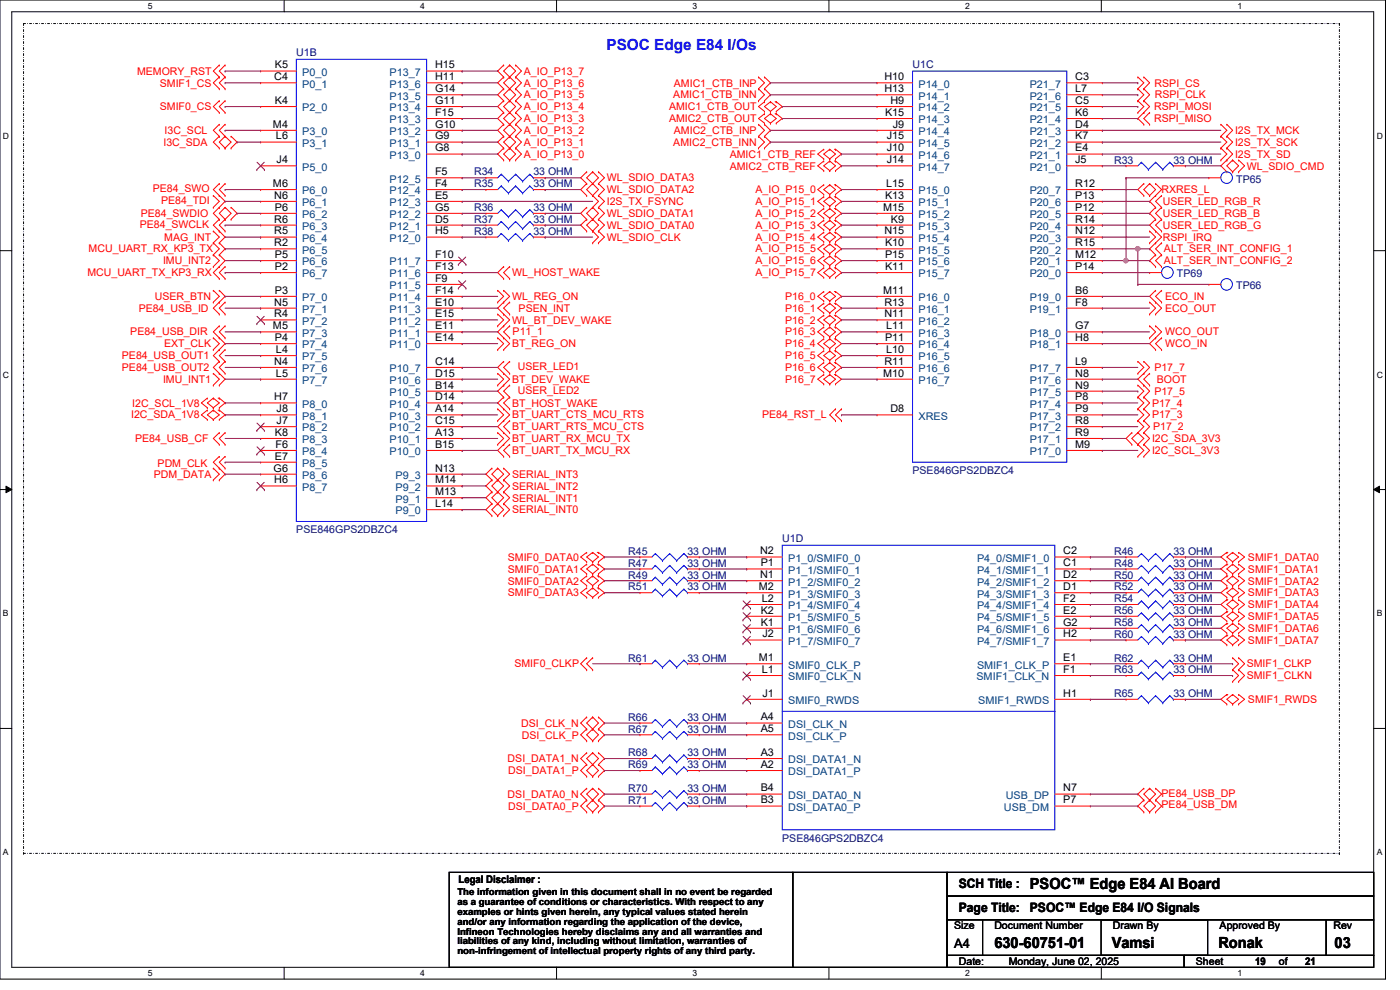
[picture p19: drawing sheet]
<svg xmlns="http://www.w3.org/2000/svg" width="297mm" height="210mm" viewBox="0 0 297 210" stroke-linecap="round" stroke-linejoin="round" font-family="sans-serif">
<defs><g id="words">
<text font-size="3.3" fill="#00f" x="128.7" y="10.5">PSOC Edge E84 I/Os</text>
<g font-size="3.3">
<text x="218.5" y="188.6">PSOC™ Edge E84 AI Board</text>
<text x="210.9" y="201.1">630-60751-01</text>
<text x="235.8" y="201.1">Vamsi</text>
<text x="258.5" y="201.1">Ronak</text>
<text x="283.1" y="201.1">03</text>
</g>
<g font-size="2.8">
<text x="203.4" y="188.4">SCH Title :</text>
<text x="203.4" y="193.4">Page Title:</text>
<text x="218.5" y="193.4">PSOC™ Edge E84 I/O Signals</text>
<text x="202.4" y="201.1">A4</text>
</g>
<g font-size="2.2" fill="#000080">
<text x="62.9" y="11.8">U1B</text>
<text x="193.6" y="14.4">U1C</text>
<text x="236.3" y="34.7">R33</text>
<text x="248.9" y="34.7">33 OHM</text>
<text x="100.6" y="37.2">R34</text>
<text x="100.6" y="39.8">R35</text>
<text x="113.2" y="37.2">33 OHM</text>
<text x="113.2" y="39.8">33 OHM</text>
<text x="262.3" y="38.7">TP65</text>
<text x="100.6" y="44.7">R36</text>
<text x="100.6" y="47.3">R37</text>
<text x="113.2" y="44.7">33 OHM</text>
<text x="113.2" y="47.3">33 OHM</text>
<text x="100.6" y="49.8">R38</text>
<text x="113.2" y="49.8">33 OHM</text>
<text x="249.7" y="58.8">TP69</text>
<text x="262.3" y="61.3">TP66</text>
<text x="193.6" y="100.6">PSE846GPS2DBZC4</text>
<text x="62.9" y="113.2">PSE846GPS2DBZC4</text>
<text x="133.3" y="117.7">R45</text>
<text x="145.8" y="117.7">33 OHM</text>
<text x="165.9" y="114.9">U1D</text>
<text x="236.3" y="117.7">R46</text>
<text x="248.9" y="117.7">33 OHM</text>
<text x="133.3" y="125.2">R51</text>
<text x="133.3" y="120.2">R47</text>
<text x="133.3" y="122.7">R49</text>
<text x="145.8" y="125.2">33 OHM</text>
<text x="145.8" y="120.2">33 OHM</text>
<text x="145.8" y="122.7">33 OHM</text>
<text x="236.3" y="122.7">R50</text>
<text x="236.3" y="125.2">R52</text>
<text x="236.3" y="120.2">R48</text>
<text x="248.9" y="122.7">33 OHM</text>
<text x="248.9" y="125.2">33 OHM</text>
<text x="248.9" y="120.2">33 OHM</text>
<text x="236.3" y="127.8">R54</text>
<text x="236.3" y="130.3">R56</text>
<text x="248.9" y="127.8">33 OHM</text>
<text x="248.9" y="130.3">33 OHM</text>
<text x="236.3" y="132.8">R58</text>
<text x="236.3" y="135.3">R60</text>
<text x="248.9" y="132.8">33 OHM</text>
<text x="248.9" y="135.3">33 OHM</text>
<text x="133.3" y="140.3">R61</text>
<text x="145.8" y="140.3">33 OHM</text>
<text x="236.3" y="140.3">R62</text>
<text x="236.3" y="142.8">R63</text>
<text x="248.9" y="140.3">33 OHM</text>
<text x="248.9" y="142.8">33 OHM</text>
<text x="236.3" y="147.9">R65</text>
<text x="248.9" y="147.9">33 OHM</text>
<text x="133.3" y="152.9">R66</text>
<text x="133.3" y="155.4">R67</text>
<text x="145.8" y="152.9">33 OHM</text>
<text x="145.8" y="155.4">33 OHM</text>
<text x="133.3" y="160.4">R68</text>
<text x="145.8" y="160.4">33 OHM</text>
<text x="133.3" y="162.9">R69</text>
<text x="133.3" y="168">R70</text>
<text x="145.8" y="162.9">33 OHM</text>
<text x="145.8" y="168">33 OHM</text>
<text x="133.3" y="170.5">R71</text>
<text x="145.8" y="170.5">33 OHM</text>
<text x="165.9" y="178.5">PSE846GPS2DBZC4</text>
</g>
<g font-size="2.2" fill="#f00">
<text x="29.1" y="15.8">MEMORY_RST</text>
<text x="111.1" y="15.8">A_IO_P13_7</text>
<text x="33.9" y="18.4">SMIF1_CS</text>
<text x="33.9" y="23.4">SMIF0_CS</text>
<text x="111.1" y="23.4">A_IO_P13_4</text>
<text x="111.1" y="20.9">A_IO_P13_5</text>
<text x="111.1" y="18.4">A_IO_P13_6</text>
<text x="141.9" y="23.4">AMIC1_CTB_OUT</text>
<text x="142.8" y="20.9">AMIC1_CTB_INN</text>
<text x="143" y="18.4">AMIC1_CTB_INP</text>
<text x="244.9" y="23.4">RSPI_MOSI</text>
<text x="244.9" y="18.4">RSPI_CS</text>
<text x="245" y="20.9">RSPI_CLK</text>
<text x="34.9" y="28.4">I3C_SCL</text>
<text x="111.1" y="28.4">A_IO_P13_2</text>
<text x="111.1" y="25.9">A_IO_P13_3</text>
<text x="141.9" y="25.9">AMIC2_CTB_OUT</text>
<text x="143" y="28.4">AMIC2_CTB_INP</text>
<text x="244.9" y="25.9">RSPI_MISO</text>
<text x="262" y="28.4">I2S_TX_MCK</text>
<text x="34.7" y="30.9">I3C_SDA</text>
<text x="111.1" y="33.4">A_IO_P13_0</text>
<text x="111.1" y="30.9">A_IO_P13_1</text>
<text x="142.8" y="30.9">AMIC2_CTB_INN</text>
<text x="154.8" y="33.4">AMIC1_CTB_REF</text>
<text x="154.8" y="36">AMIC2_CTB_REF</text>
<text x="262" y="30.9">I2S_TX_SCK</text>
<text x="262" y="33.4">I2S_TX_SD</text>
<text x="264.5" y="36">WL_SDIO_CMD</text>
<text x="32.4" y="40.7">PE84_SWO</text>
<text x="128.7" y="38.5">WL_SDIO_DATA3</text>
<text x="128.7" y="41">WL_SDIO_DATA2</text>
<text x="160.3" y="41">A_IO_P15_0</text>
<text x="246.4" y="41">RXRES_L</text>
<text x="29.9" y="46">PE84_SWDIO</text>
<text x="34.2" y="43.3">PE84_TDI</text>
<text x="128.7" y="43.5">I2S_TX_FSYNC</text>
<text x="128.7" y="46">WL_SDIO_DATA1</text>
<text x="160.3" y="43.5">A_IO_P15_1</text>
<text x="160.3" y="46">A_IO_P15_2</text>
<text x="246.7" y="43.5">USER_LED_RGB_R</text>
<text x="246.7" y="46">USER_LED_RGB_B</text>
<text x="18.8" y="53.6">MCU_UART_RX_KP3_TX</text>
<text x="29.7" y="48.3">PE84_SWCLK</text>
<text x="34.8" y="51.1">MAG_INT</text>
<text x="128.7" y="48.6">WL_SDIO_DATA0</text>
<text x="128.7" y="51.1">WL_SDIO_CLK</text>
<text x="160.3" y="48.6">A_IO_P15_3</text>
<text x="160.3" y="51.1">A_IO_P15_4</text>
<text x="160.3" y="53.6">A_IO_P15_5</text>
<text x="246.7" y="48.6">USER_LED_RGB_G</text>
<text x="246.7" y="51.1">RSPI_IRQ</text>
<text x="246.9" y="53.6">ALT_SER_INT_CONFIG_1</text>
<text x="18.5" y="58.6">MCU_UART_TX_KP3_RX</text>
<text x="34.6" y="56.1">IMU_INT2</text>
<text x="108.6" y="58.6">WL_HOST_WAKE</text>
<text x="160.3" y="56.1">A_IO_P15_6</text>
<text x="160.3" y="58.6">A_IO_P15_7</text>
<text x="246.9" y="56.1">ALT_SER_INT_CONFIG_2</text>
<text x="32.9" y="63.6">USER_BTN</text>
<text x="108.6" y="63.6">WL_REG_ON</text>
<text x="166.6" y="63.6">P16_0</text>
<text x="247.2" y="63.6">ECO_IN</text>
<text x="27.6" y="71.2">PE84_USB_DIR</text>
<text x="29.4" y="66.1">PE84_USB_ID</text>
<text x="108.6" y="68.7">WL_BT_DEV_WAKE</text>
<text x="108.8" y="71.2">P11_1</text>
<text x="110" y="66.1">PSEN_INT</text>
<text x="166.6" y="71.2">P16_3</text>
<text x="166.6" y="68.7">P16_2</text>
<text x="166.6" y="66.1">P16_1</text>
<text x="247.2" y="66.1">ECO_OUT</text>
<text x="247.2" y="71.2">WCO_OUT</text>
<text x="25.9" y="76.2">PE84_USB_OUT1</text>
<text x="34.8" y="73.7">EXT_CLK</text>
<text x="108.6" y="73.7">BT_REG_ON</text>
<text x="166.6" y="76.2">P16_5</text>
<text x="166.6" y="73.7">P16_4</text>
<text x="247.2" y="73.7">WCO_IN</text>
<text x="25.9" y="78.7">PE84_USB_OUT2</text>
<text x="34.6" y="81.2">IMU_INT1</text>
<text x="108.6" y="81.2">BT_DEV_WAKE</text>
<text x="109.9" y="78.4">USER_LED1</text>
<text x="109.9" y="83.5">USER_LED2</text>
<text x="166.6" y="81.2">P16_7</text>
<text x="166.6" y="78.7">P16_6</text>
<text x="244.9" y="83.7">P17_5</text>
<text x="244.9" y="78.7">P17_7</text>
<text x="245.4" y="81.2">BOOT</text>
<text x="27.8" y="88.8">I2C_SDA_1V8</text>
<text x="28.1" y="86.3">I2C_SCL_1V8</text>
<text x="108.6" y="86.3">BT_HOST_WAKE</text>
<text x="108.6" y="88.8">BT_UART_CTS_MCU_RTS</text>
<text x="161.7" y="88.8">PE84_RST_L</text>
<text x="244.4" y="86.3">P17_4</text>
<text x="244.4" y="88.8">P17_3</text>
<text x="28.7" y="93.8">PE84_USB_CF</text>
<text x="108.6" y="91.3">BT_UART_RTS_MCU_CTS</text>
<text x="108.6" y="93.8">BT_UART_RX_MCU_TX</text>
<text x="244.4" y="93.8">I2C_SDA_3V3</text>
<text x="244.6" y="91.3">P17_2</text>
<text x="32.6" y="101.3">PDM_DATA</text>
<text x="33.4" y="99.1">PDM_CLK</text>
<text x="108.6" y="96.3">BT_UART_TX_MCU_RX</text>
<text x="108.6" y="101.3">SERIAL_INT3</text>
<text x="244.4" y="96.3">I2C_SCL_3V3</text>
<text x="108.6" y="103.8">SERIAL_INT2</text>
<text x="108.6" y="106.4">SERIAL_INT1</text>
<text x="108.6" y="108.9">SERIAL_INT0</text>
<text x="107.7" y="119">SMIF0_DATA0</text>
<text x="264.8" y="119">SMIF1_DATA0</text>
<text x="107.7" y="121.5">SMIF0_DATA1</text>
<text x="107.7" y="124">SMIF0_DATA2</text>
<text x="264.8" y="121.5">SMIF1_DATA1</text>
<text x="264.8" y="124">SMIF1_DATA2</text>
<text x="107.7" y="126.5">SMIF0_DATA3</text>
<text x="264.8" y="126.5">SMIF1_DATA3</text>
<text x="264.8" y="129">SMIF1_DATA4</text>
<text x="264.8" y="131.5">SMIF1_DATA5</text>
<text x="264.8" y="134">SMIF1_DATA6</text>
<text x="264.8" y="136.6">SMIF1_DATA7</text>
<text x="109.1" y="141.6">SMIF0_CLKP</text>
<text x="264.5" y="141.6">SMIF1_CLKP</text>
<text x="264.5" y="144.1">SMIF1_CLKN</text>
<text x="264.8" y="149.1">SMIF1_RWDS</text>
<text x="110.6" y="154.1">DSI_CLK_N</text>
<text x="107.7" y="161.7">DSI_DATA1_N</text>
<text x="110.7" y="156.7">DSI_CLK_P</text>
<text x="107.8" y="164.2">DSI_DATA1_P</text>
<text x="107.7" y="169.2">DSI_DATA0_N</text>
<text x="107.8" y="171.7">DSI_DATA0_P</text>
<text x="246.4" y="169">PE84_USB_DP</text>
<text x="246.4" y="171.5">PE84_USB_DM</text>
</g>
<g font-size="2.2">
<text x="58.2" y="17">C4</text>
<text x="58.3" y="14.5">K5</text>
<text x="92.3" y="14.5">H15</text>
<text x="92.3" y="17">H11</text>
<text x="187.6" y="17">H10</text>
<text x="228.1" y="17">C3</text>
<text x="58.3" y="22.1">K4</text>
<text x="92.3" y="19.6">G14</text>
<text x="92.3" y="22.1">G11</text>
<text x="187.6" y="19.6">H13</text>
<text x="188.9" y="22.1">H9</text>
<text x="228.1" y="22.1">C5</text>
<text x="228.1" y="19.6">L7</text>
<text x="57.9" y="27.1">M4</text>
<text x="58.5" y="29.6">L6</text>
<text x="92.3" y="24.6">F15</text>
<text x="92.3" y="27.1">G10</text>
<text x="92.3" y="29.6">G9</text>
<text x="187.7" y="24.6">K15</text>
<text x="188.1" y="29.6">J15</text>
<text x="189.4" y="27.1">J9</text>
<text x="228.1" y="29.6">K7</text>
<text x="228.1" y="27.1">D4</text>
<text x="228.1" y="24.6">K6</text>
<text x="58.7" y="34.6">J4</text>
<text x="92.3" y="32.1">G8</text>
<text x="188.1" y="32.1">J10</text>
<text x="188.1" y="34.6">J14</text>
<text x="228.1" y="34.6">J5</text>
<text x="228.1" y="32.1">E4</text>
<text x="57.9" y="39.7">M6</text>
<text x="92.3" y="37.2">F5</text>
<text x="92.3" y="39.7">F4</text>
<text x="188" y="39.7">L15</text>
<text x="228.1" y="39.7">R12</text>
<text x="58.2" y="42.2">N6</text>
<text x="58.2" y="47.2">R6</text>
<text x="58.3" y="44.7">P6</text>
<text x="92.3" y="42.2">E5</text>
<text x="92.3" y="44.7">G5</text>
<text x="92.3" y="47.2">D5</text>
<text x="187.4" y="44.7">M15</text>
<text x="187.7" y="42.2">K13</text>
<text x="189" y="47.2">K9</text>
<text x="228.1" y="42.2">P13</text>
<text x="228.1" y="44.7">P12</text>
<text x="228.1" y="47.2">R14</text>
<text x="58.2" y="49.7">R5</text>
<text x="58.2" y="52.2">R2</text>
<text x="92.3" y="49.7">H5</text>
<text x="187.6" y="49.7">N15</text>
<text x="187.7" y="52.2">K10</text>
<text x="228.1" y="49.7">N12</text>
<text x="228.1" y="52.2">R15</text>
<text x="58.3" y="54.7">P5</text>
<text x="58.3" y="57.3">P2</text>
<text x="92.3" y="54.7">F10</text>
<text x="92.3" y="57.3">F13</text>
<text x="92.3" y="59.8">F9</text>
<text x="187.7" y="54.7">P15</text>
<text x="187.7" y="57.3">K11</text>
<text x="228.1" y="54.7">M12</text>
<text x="228.1" y="57.3">P14</text>
<text x="58.2" y="64.8">N5</text>
<text x="58.3" y="62.3">P3</text>
<text x="92.3" y="62.3">F14</text>
<text x="92.3" y="64.8">E10</text>
<text x="187.4" y="62.3">M11</text>
<text x="187.6" y="64.8">R13</text>
<text x="228.1" y="62.3">B6</text>
<text x="228.1" y="64.8">F8</text>
<text x="57.9" y="69.8">M5</text>
<text x="58.2" y="67.3">R4</text>
<text x="92.3" y="67.3">E15</text>
<text x="92.3" y="69.8">E11</text>
<text x="187.6" y="67.3">N11</text>
<text x="188" y="69.8">L11</text>
<text x="228.1" y="69.8">G7</text>
<text x="58.2" y="77.4">N4</text>
<text x="58.3" y="72.3">P4</text>
<text x="58.5" y="74.9">L4</text>
<text x="92.3" y="77.4">C14</text>
<text x="92.3" y="72.3">E14</text>
<text x="187.6" y="77.4">R11</text>
<text x="187.7" y="72.3">P11</text>
<text x="188" y="74.9">L10</text>
<text x="228.1" y="77.4">L9</text>
<text x="228.1" y="72.3">H8</text>
<text x="58.5" y="79.9">L5</text>
<text x="92.3" y="82.4">B14</text>
<text x="92.3" y="79.9">D15</text>
<text x="187.4" y="79.9">M10</text>
<text x="228.1" y="79.9">N8</text>
<text x="228.1" y="82.4">N9</text>
<text x="58.2" y="84.9">H7</text>
<text x="58.7" y="87.5">J8</text>
<text x="58.7" y="90">J7</text>
<text x="92.3" y="90">C15</text>
<text x="92.3" y="87.5">A14</text>
<text x="92.3" y="84.9">D14</text>
<text x="188.9" y="87.5">D8</text>
<text x="228.1" y="84.9">P8</text>
<text x="228.1" y="87.5">P9</text>
<text x="228.1" y="90">R8</text>
<text x="58.3" y="92.5">K8</text>
<text x="58.4" y="95">F6</text>
<text x="92.3" y="95">B15</text>
<text x="92.3" y="92.5">A13</text>
<text x="228.1" y="92.5">R9</text>
<text x="228.1" y="95">M9</text>
<text x="58" y="100">G6</text>
<text x="58.3" y="97.5">E7</text>
<text x="92.3" y="100">N13</text>
<text x="58.2" y="102.5">H6</text>
<text x="92.3" y="107.6">L14</text>
<text x="92.3" y="105">M13</text>
<text x="92.3" y="102.5">M14</text>
<text x="161.2" y="117.6">N2</text>
<text x="225.6" y="117.6">C2</text>
<text x="161" y="125.2">M2</text>
<text x="161.2" y="122.6">N1</text>
<text x="161.4" y="120.1">P1</text>
<text x="225.6" y="120.1">C1</text>
<text x="225.6" y="122.6">D2</text>
<text x="225.6" y="125.2">D1</text>
<text x="161.4" y="130.2">K2</text>
<text x="161.6" y="127.7">L2</text>
<text x="225.6" y="127.7">F2</text>
<text x="225.6" y="130.2">E2</text>
<text x="161.4" y="132.7">K1</text>
<text x="161.8" y="135.2">J2</text>
<text x="225.6" y="132.7">G2</text>
<text x="225.6" y="135.2">H2</text>
<text x="161" y="140.3">M1</text>
<text x="161.6" y="142.7">L1</text>
<text x="225.6" y="142.7">F1</text>
<text x="225.6" y="140.3">E1</text>
<text x="161.8" y="147.8">J1</text>
<text x="225.6" y="147.8">H1</text>
<text x="161.4" y="152.8">A4</text>
<text x="161.4" y="155.3">A5</text>
<text x="161.4" y="160.4">A3</text>
<text x="161.4" y="167.9">B4</text>
<text x="161.4" y="162.9">A2</text>
<text x="225.6" y="167.9">N7</text>
<text x="161.4" y="170.4">B3</text>
<text x="225.6" y="170.4">P7</text>
<text x="97.3" y="187.4">Legal Disclaimer :</text>
<text x="202.4" y="197.1">Size</text>
<text x="210.9" y="197.1">Document Number</text>
<text x="236.1" y="197.1">Drawn By</text>
<text x="258.7" y="197.1">Approved By</text>
<text x="282.9" y="197.1">Rev</text>
<text x="203.4" y="204.7">Date:</text>
<text x="214" y="204.7">Monday, June 02, 2025</text>
<text x="253.7" y="204.7">Sheet</text>
<text x="266.3" y="204.7">19</text>
<text x="271.3" y="204.7">of</text>
<text x="276.9" y="204.7">21</text>
</g>
<g font-size="2.2" fill="#004080">
<text x="64.1" y="16.1">P0_0</text>
<text x="82.6" y="16.1">P13_7</text>
<text x="64.1" y="18.6">P0_1</text>
<text x="64.1" y="23.6">P2_0</text>
<text x="82.6" y="18.6">P13_6</text>
<text x="82.6" y="21.1">P13_5</text>
<text x="82.6" y="23.6">P13_4</text>
<text x="194.9" y="18.6">P14_0</text>
<text x="194.9" y="21.1">P14_1</text>
<text x="194.9" y="23.6">P14_2</text>
<text x="218.4" y="23.6">P21_5</text>
<text x="218.4" y="21.1">P21_6</text>
<text x="218.4" y="18.6">P21_7</text>
<text x="64.1" y="28.7">P3_0</text>
<text x="82.6" y="26.2">P13_3</text>
<text x="82.6" y="28.7">P13_2</text>
<text x="194.9" y="26.2">P14_3</text>
<text x="194.9" y="28.7">P14_4</text>
<text x="218.4" y="28.7">P21_3</text>
<text x="218.4" y="26.2">P21_4</text>
<text x="64.1" y="31.2">P3_1</text>
<text x="82.6" y="31.2">P13_1</text>
<text x="82.6" y="33.7">P13_0</text>
<text x="194.9" y="31.2">P14_5</text>
<text x="194.9" y="33.7">P14_6</text>
<text x="218.4" y="33.7">P21_1</text>
<text x="218.4" y="31.2">P21_2</text>
<text x="64.1" y="36.2">P5_0</text>
<text x="64.1" y="41.2">P6_0</text>
<text x="82.6" y="38.7">P12_5</text>
<text x="82.6" y="41.2">P12_4</text>
<text x="194.9" y="36.2">P14_7</text>
<text x="194.9" y="41.2">P15_0</text>
<text x="218.4" y="36.2">P21_0</text>
<text x="218.4" y="41.2">P20_7</text>
<text x="64.1" y="43.7">P6_1</text>
<text x="64.1" y="46.3">P6_2</text>
<text x="82.6" y="43.7">P12_3</text>
<text x="82.6" y="46.3">P12_2</text>
<text x="194.9" y="43.7">P15_1</text>
<text x="194.9" y="46.3">P15_2</text>
<text x="218.4" y="43.7">P20_6</text>
<text x="218.4" y="46.3">P20_5</text>
<text x="64.1" y="48.8">P6_3</text>
<text x="64.1" y="51.3">P6_4</text>
<text x="64.1" y="53.8">P6_5</text>
<text x="82.6" y="48.8">P12_1</text>
<text x="82.6" y="51.3">P12_0</text>
<text x="194.9" y="48.8">P15_3</text>
<text x="194.9" y="51.3">P15_4</text>
<text x="194.9" y="53.8">P15_5</text>
<text x="218.4" y="48.8">P20_4</text>
<text x="218.4" y="51.3">P20_3</text>
<text x="218.4" y="53.8">P20_2</text>
<text x="64.1" y="56.3">P6_6</text>
<text x="64.1" y="58.8">P6_7</text>
<text x="82.6" y="56.3">P11_7</text>
<text x="82.6" y="58.8">P11_6</text>
<text x="194.9" y="56.3">P15_6</text>
<text x="194.9" y="58.8">P15_7</text>
<text x="218.4" y="56.3">P20_1</text>
<text x="218.4" y="58.8">P20_0</text>
<text x="64.1" y="63.9">P7_0</text>
<text x="82.6" y="61.3">P11_5</text>
<text x="82.6" y="63.9">P11_4</text>
<text x="194.9" y="63.9">P16_0</text>
<text x="218.4" y="63.9">P19_0</text>
<text x="64.1" y="66.4">P7_1</text>
<text x="64.1" y="68.9">P7_2</text>
<text x="64.1" y="71.4">P7_3</text>
<text x="82.6" y="66.4">P11_3</text>
<text x="82.6" y="68.9">P11_2</text>
<text x="82.6" y="71.4">P11_1</text>
<text x="194.9" y="71.4">P16_3</text>
<text x="194.9" y="68.9">P16_2</text>
<text x="194.9" y="66.4">P16_1</text>
<text x="218.4" y="71.4">P18_0</text>
<text x="218.4" y="66.4">P19_1</text>
<text x="64.1" y="73.9">P7_4</text>
<text x="64.1" y="76.5">P7_5</text>
<text x="82.6" y="73.9">P11_0</text>
<text x="194.9" y="76.5">P16_5</text>
<text x="194.9" y="73.9">P16_4</text>
<text x="218.4" y="73.9">P18_1</text>
<text x="64.1" y="79">P7_6</text>
<text x="64.1" y="81.4">P7_7</text>
<text x="82.6" y="84">P10_5</text>
<text x="82.6" y="81.4">P10_6</text>
<text x="82.6" y="79">P10_7</text>
<text x="194.9" y="81.4">P16_7</text>
<text x="194.9" y="79">P16_6</text>
<text x="218.4" y="79">P17_7</text>
<text x="218.4" y="81.4">P17_6</text>
<text x="218.4" y="84">P17_5</text>
<text x="64.1" y="86.5">P8_0</text>
<text x="64.1" y="89">P8_1</text>
<text x="82.6" y="89">P10_3</text>
<text x="82.6" y="86.5">P10_4</text>
<text x="194.9" y="89">XRES</text>
<text x="218.4" y="86.5">P17_4</text>
<text x="218.4" y="89">P17_3</text>
<text x="64.1" y="91.5">P8_2</text>
<text x="64.1" y="94">P8_3</text>
<text x="82.6" y="94">P10_1</text>
<text x="82.6" y="91.5">P10_2</text>
<text x="218.4" y="91.5">P17_2</text>
<text x="218.4" y="94">P17_1</text>
<text x="64.1" y="96.6">P8_4</text>
<text x="64.1" y="99.1">P8_5</text>
<text x="64.1" y="101.6">P8_6</text>
<text x="82.6" y="96.6">P10_0</text>
<text x="83.9" y="101.6">P9_3</text>
<text x="218.4" y="96.6">P17_0</text>
<text x="64.1" y="104.1">P8_7</text>
<text x="83.9" y="106.6">P9_1</text>
<text x="83.9" y="104.1">P9_2</text>
<text x="83.9" y="109.1">P9_0</text>
<text x="167.2" y="119.2">P1_0/SMIF0_0</text>
<text x="207.3" y="119.2">P4_0/SMIF1_0</text>
<text x="167.2" y="121.7">P1_1/SMIF0_1</text>
<text x="167.2" y="124.2">P1_2/SMIF0_2</text>
<text x="207.3" y="121.7">P4_1/SMIF1_1</text>
<text x="207.3" y="124.2">P4_2/SMIF1_2</text>
<text x="167.2" y="126.7">P1_3/SMIF0_3</text>
<text x="167.2" y="129.2">P1_4/SMIF0_4</text>
<text x="167.2" y="131.7">P1_5/SMIF0_5</text>
<text x="207.3" y="126.7">P4_3/SMIF1_3</text>
<text x="207.3" y="129.2">P4_4/SMIF1_4</text>
<text x="207.3" y="131.7">P4_5/SMIF1_5</text>
<text x="167.2" y="134.3">P1_6/SMIF0_6</text>
<text x="167.2" y="136.8">P1_7/SMIF0_7</text>
<text x="207.3" y="134.3">P4_6/SMIF1_6</text>
<text x="207.3" y="136.8">P4_7/SMIF1_7</text>
<text x="167.2" y="141.8">SMIF0_CLK_P</text>
<text x="207.3" y="141.8">SMIF1_CLK_P</text>
<text x="167.2" y="144.3">SMIF0_CLK_N</text>
<text x="167.2" y="149.4">SMIF0_RWDS</text>
<text x="207.1" y="144.3">SMIF1_CLK_N</text>
<text x="207.5" y="149.4">SMIF1_RWDS</text>
<text x="167.2" y="154.4">DSI_CLK_N</text>
<text x="167.2" y="156.9">DSI_CLK_P</text>
<text x="167.2" y="161.9">DSI_DATA1_N</text>
<text x="167.2" y="164.5">DSI_DATA1_P</text>
<text x="167.2" y="169.5">DSI_DATA0_N</text>
<text x="167.2" y="172">DSI_DATA0_P</text>
<text x="213" y="172">USB_DM</text>
<text x="213.4" y="169.5">USB_DP</text>
</g>
<g font-size="2">
<text x="97" y="189.9">The information given in this document shall in no event be regarded</text>
<text x="97" y="192">as a guarantee of conditions or characteristics. With respect to any</text>
<text x="97" y="194.1">examples or hints given herein, any typical values stated herein</text>
<text x="97" y="196.2">and/or any information regarding the application of the device,</text>
<text x="97" y="198.2">Infineon Technologies hereby disclaims any and all warranties and</text>
<text x="97" y="200.3">liabilities of any kind, including without limitation, warranties of</text>
<text x="97" y="202.4">non-infringement of intellectual property rights of any third party.</text>
</g>
<g font-size="1.8">
<text x="31.4" y="1.9">5</text>
<text x="89.2" y="1.9">4</text>
<text x="146.9" y="1.9">3</text>
<text x="204.7" y="1.9">2</text>
<text x="262.5" y="1.9">1</text>
<text x=".6" y="29.4">D</text>
<text x="292.1" y="29.4">D</text>
<text x=".6" y="80.1">C</text>
<text x="292.1" y="80.1">C</text>
<text x=".6" y="130.8">B</text>
<text x="292.1" y="130.8">B</text>
<text x=".6" y="181.4">A</text>
<text x="292.1" y="181.4">A</text>
<text x="31.4" y="207.1">5</text>
<text x="89.2" y="207.1">4</text>
<text x="146.9" y="207.1">3</text>
<text x="204.7" y="207.1">2</text>
<text x="262.5" y="207.1">1</text>
</g>
</g></defs>
<path d="M0 0h293.9v207.7h-293.9zM2.5 2.5h288.9v202.7h-288.9z" fill="none" stroke="#000" stroke-width=".21"/>
<g fill="#fff">
<path d="M31.4 .3h.9v1.9h-.9z"/>
<path d="M31.4 205.4h.9v2h-.9z"/>
</g>
<path d="M60.3 0v2.5M60.3 205.2v2.5" fill="none" stroke="#000" stroke-width=".21"/>
<g fill="#fff">
<path d="M89.2 .3h.9v1.9h-.9z"/>
<path d="M89.2 205.4h.9v2h-.9z"/>
</g>
<path d="M118.1 0v2.5M118.1 205.2v2.5" fill="none" stroke="#000" stroke-width=".21"/>
<g fill="#fff">
<path d="M146.9 .3h1v1.9h-1z"/>
<path d="M146.9 205.4h1v2h-1z"/>
</g>
<path d="M175.9 0v2.5M175.9 205.2v2.5" fill="none" stroke="#000" stroke-width=".21"/>
<g fill="#fff">
<path d="M204.7 .3h1v1.9h-1z"/>
<path d="M204.7 205.4h1v2h-1z"/>
</g>
<path d="M233.6 0v2.5M233.6 205.2v2.5" fill="none" stroke="#000" stroke-width=".21"/>
<g fill="#fff">
<path d="M262.5 .3h1v1.9h-1z"/>
<path d="M262.5 205.4h1v2h-1z"/>
<path d="M.6 27.8h1.3v2h-1.3z"/>
<path d="M292.1 27.8h1.2v2h-1.2z"/>
<path d="M.6 78.5h1.3v2h-1.3z"/>
<path d="M292.1 78.5h1.2v2h-1.2z"/>
</g>
<path d="M0 53.2h2.5M291.4 53.2h2.5" fill="none" stroke="#000" stroke-width=".21"/>
<g fill="#fff">
<path d="M.6 129.2h1.2v1.9h-1.2z"/>
<path d="M292.1 129.2h1.1v1.9h-1.1z"/>
</g>
<path d="M0 103.8h2.5M1.3 103.1l1.2 .7-1.2 .7zM291.4 103.8l1.3-.7v1.4zM291.4 103.8h2.5" fill="none" stroke="#000" stroke-width=".21"/>
<path d="M1.3 103.1l1.2 .7-1.2 .7zM291.4 103.8l1.3-.7v1.4z" fill="#000"/>
<g fill="#fff">
<path d="M.6 179.8h1.2v2h-1.2z"/>
<path d="M292.1 179.8h1.1v2h-1.1z"/>
</g>
<path d="M0 154.5h2.5M291.4 154.5h2.5M95.3 185h72.9v20.2h-72.9zM168.2 185h32.7v20.2h-32.7zM200.9 185h90.5v5.1h-90.5zM200.9 195.1h7.5v7.5h-7.5zM200.9 190.1h90.5v5h-90.5zM208.4 195.1h72.9v7.5h-72.9zM233.6 195.1h22.6v7.5h-22.6zM281.3 195.1h10.1v7.5h-10.1zM200.9 202.6h50.3v2.6h-50.3zM251.2 202.6h40.2v2.6h-40.2z" fill="none" stroke="#000" stroke-width=".21"/>
<path d="M5 5h279.1M5 5v176M284.1 5h.1M284.1 5v176M5 181h.1M5 181h279.1M284.1 181h.1" fill="none" stroke="#000" stroke-width=".21" stroke-dasharray=".4 .4 0 .4"/>
<g fill="none" stroke="#f00" stroke-width=".21">
<path d="M46.5 18.8h.1M46.5 16.3h.1M46.5 13.8h.1M46.5 16.3l-1.2 1.3 1.2 1.2M46.5 13.8l-1.2 1.3 1.2 1.2M47.8 18.8h.1M47.8 16.3h.1M47.8 13.8h.1M47.8 16.3l-1.3 1.3 1.3 1.2M47.8 13.8l-1.3 1.3 1.3 1.2M55.3 15.1h.1M55.3 17.6h.1"/>
<path d="M55.3 17.6h7.6M55.3 15.1h7.6M90.5 17.6h7.5M90.5 15.1h7.5M98 15.1h.1M98 17.6h.1M106.8 18.8h.1M106.8 16.3h.1M106.8 13.8h.1M106.8 13.8l-1.2 1.3 1.2 1.2M106.8 16.3l-1.2 1.3 1.2 1.2M106.8 18.8l-1.2 1.3 1.2 1.3"/>
<path d="M108.1 18.8h.1M108.1 16.3h.1M108.1 13.8h.1M108.1 16.3l1.3 1.3-2.6 2.5 1.3 1.3M108.1 16.3l-1.3 1.3 2.6 2.5-1.3 1.3M108.1 13.8l-1.3 1.3 1.3 1.2M108.1 13.8l1.3 1.3-1.3 1.2M109.4 18.8h.1M109.4 16.3h.1M109.4 13.8h.1M109.4 18.8l1.2 1.3-1.2 1.3M109.4 16.3l1.2 1.3-1.2 1.2"/>
<path d="M109.4 13.8l1.2 1.3-1.2 1.2M160.9 18.8h.1M160.9 16.3h.1M160.9 16.3l1.3 1.3-1.3 1.2M160.9 18.8l1.3 1.3-1.3 1.3M162.2 16.3h.1M162.2 18.8h.1M162.2 16.3l1.2 1.3-1.2 1.2M162.2 18.8l1.2 1.3-1.2 1.3M186.1 17.6h.1M186.1 17.6h7.5M226.3 17.6h7.5"/>
<path d="M233.8 17.6h.1M241.4 18.8h.1M241.4 16.3h.1M241.4 18.8l1.3 1.3-1.3 1.3M241.4 16.3l1.3 1.3-1.3 1.2M242.7 18.8h.1M242.7 16.3h.1M242.7 18.8l1.2 1.3-1.2 1.3M242.7 16.3l1.2 1.3-1.2 1.2M46.5 23.9h.1M46.5 21.4h.1M46.5 28.9h.1"/>
<path d="M46.5 26.4h.1M46.5 31.4h.1M46.5 38.9h.1M46.5 21.4l-1.2 1.2 1.2 1.3M46.5 26.4l-1.2 1.2 1.2 1.3M46.5 28.9l-1.2 1.2 1.2 1.3M46.5 38.9l-1.2 1.3 2.5 2.5-1.3 1.3M47.8 23.9h.1M47.8 21.4h.1M47.8 28.9h.1M47.8 26.4h.1M47.8 31.4h.1"/>
<path d="M47.8 38.9h.1M47.8 21.4l-1.3 1.2 1.3 1.3M47.8 26.4l-1.3 1.2 1.3 1.3M47.8 28.9l1.2 1.2-1.2 1.3M47.8 28.9l-1.3 1.2 1.3 1.3M47.8 38.9l-1.3 1.3 1.3 1.3M49 31.4h.1M49 28.9h.1M49 28.9l1.3 1.2-1.3 1.3M55.3 22.6h.1M55.3 27.6h.1M55.3 30.1h.1"/>
<path d="M55.3 35.2h.1M55.3 22.6h7.6M55.3 27.6h7.6M55.3 30.1h7.6M55.3 35.2h7.6M90.5 37.7h7.5M90.5 20.1h7.5M90.5 22.6h7.5M90.5 25.1h7.5M90.5 27.6h7.5M90.5 30.1h7.5M90.5 32.7h7.5"/>
<path d="M98 37.7h.1M98 20.1h.1M98 22.6h.1M98 25.1h.1M98 27.6h.1M98 30.1h.1M98 32.7h.1M103.1 37.7h.1M103.1 37.7h2.5M106.8 34h.1M106.8 31.4h.1M106.8 28.9h.1"/>
<path d="M106.8 26.4h.1M106.8 23.9h.1M106.8 21.4h.1M106.8 28.9l-1.2 1.2 1.2 1.3M106.8 31.4l-1.2 1.3 1.2 1.3M106.8 26.4l-1.2 1.2 1.2 1.3M106.8 23.9l-1.2 1.2 1.2 1.3M106.8 21.4l-1.2 1.2 1.2 1.3M108.1 31.4h.1M108.1 34h.1M108.1 28.9h.1M108.1 26.4h.1"/>
<path d="M108.1 23.9h.1M108.1 21.4h.1M108.1 26.4l-1.3 1.2 1.3 1.3M108.1 28.9l1.3 1.2-2.6 2.6 1.3 1.3M108.1 28.9l-1.3 1.2 2.6 2.6-1.3 1.3M108.1 26.4l1.3 1.2-1.3 1.3M108.1 21.4l1.3 1.2-2.6 2.5 1.3 1.3M108.1 21.4l-1.3 1.2 2.6 2.5-1.3 1.3M109.4 34h.1M109.4 31.4h.1M109.4 28.9h.1M109.4 26.4h.1"/>
<path d="M109.4 23.9h.1M109.4 21.4h.1M109.4 31.4l1.2 1.3-1.2 1.3M109.4 28.9l1.2 1.2-1.2 1.3M109.4 26.4l1.2 1.2-1.2 1.3M109.4 23.9l1.2 1.2-1.2 1.3M109.4 21.4l1.2 1.2-1.2 1.3M113.2 37.7h2.5M115.7 37.7h.1M124.5 38.9h.1M124.5 36.4h.1M124.5 36.4l-1.3 1.3 1.3 1.2"/>
<path d="M124.5 38.9l-1.3 1.3 1.3 1.3M125.7 36.4h.1M125.7 38.9h.1M125.7 36.4l-1.2 1.3 1.2 1.2M125.7 36.4l1.3 1.3-2.5 2.5 2.5 2.5-1.3 1.3M125.7 38.9l1.3 1.3-1.3 1.3M127 38.9h.1M127 36.4h.1M127 36.4l1.2 1.3-1.2 1.2M127 38.9l1.2 1.3-1.2 1.3M160.9 21.4h.1M160.9 28.9h.1"/>
<path d="M160.9 26.4h.1M160.9 31.4h.1M160.9 26.4l1.3 1.2-1.3 1.3M160.9 28.9l1.3 1.2-1.3 1.3M162.2 21.4h.1M162.2 21.6h.1M162.2 23.6h.1M162.2 24.1h.1M162.2 26.1h.1M162.2 26.4h.1M162.2 28.9h.1M162.2 31.4h.1"/>
<path d="M162.2 21.6l-1.3 1 1.3 1M162.2 24.1l-1.3 1 1.3 1M162.2 26.4l1.2 1.2-1.2 1.3M162.2 28.9l1.2 1.2-1.2 1.3M163.4 21.6h.1M163.4 23.6h.1M163.4 24.1h.1M163.4 26.1h.1M163.4 21.6l-1.2 1 1.2 1M163.4 21.6l1.3 1-1.3 1M163.4 24.1l-1.2 1 1.2 1M163.4 24.1l1.3 1-1.3 1"/>
<path d="M164.4 21.6h.3M164.4 24.1h.3M164.7 23.6h.1M164.7 21.6h.1M164.7 26.1h.1M164.7 24.1h.1M164.7 21.6l1.2 1-1.2 1M164.7 24.1l1.2 1-1.2 1M174.8 31.7h.1M174.8 33.7h.1M174.8 34.2h.1M174.8 36.2h.1"/>
<path d="M174.8 39.2h.1M174.8 31.7l-1.3 1 1.3 1M174.8 34.2l-1.3 1 1.3 1M174.8 39.2l-1.3 1 1.3 1M176 31.7h.1M176 33.7h.1M176 34.2h.1M176 36.2h.1M176 39.2h.1M176 31.7l-1.2 1 1.2 1M176 31.7l1.2 1-1.2 1M176 34.2l-1.2 1 1.2 1"/>
<path d="M176 34.2l1.2 1-1.2 1M176 39.2l-1.2 1 1.2 1M176 39.2l1.2 1-1.2 1M177 31.7h.2M177 34.2h.2M177 39.2h.2M177.2 33.7h.1M177.2 31.7h.1M177.2 36.2h.1M177.2 34.2h.1M177.2 39.2h.1M177.2 31.7l1.3 1-1.3 1"/>
<path d="M177.2 34.2l1.3 1-1.3 1M177.2 39.2l1.3 1-1.3 1M186.1 20.1h.1M186.1 22.6h.1M186.1 25.1h.1M186.1 27.6h.1M186.1 30.1h.1M186.1 32.7h.1M186.1 35.2h.1M186.1 20.1h7.5M186.1 22.6h7.5M186.1 25.1h7.5"/>
<path d="M186.1 27.6h7.5M186.1 30.1h7.5M186.1 32.7h7.5M186.1 35.2h7.5M226.3 20.1h7.5M226.3 22.6h7.5M226.3 25.1h7.5M226.3 27.6h7.5M226.3 30.1h7.5M226.3 32.7h7.5M226.3 35.2h7.5M233.8 35.2h.1"/>
<path d="M233.8 32.7h.1M233.8 30.1h.1M233.8 27.6h.1M233.8 25.1h.1M233.8 22.6h.1M233.8 20.1h.1M238.9 35.2h.1M238.9 35.2h2.5M241.4 21.4h.1M241.4 23.9h.1M241.4 21.4l1.3 1.2-1.3 1.3M242.7 38.9h.1"/>
<path d="M242.7 21.4h.1M242.7 23.9h.1M242.7 26.4h.1M242.7 38.9l-1.3 1.3 1.3 1.3M242.7 21.4l1.2 1.2-1.2 1.3M242.7 23.9l-1.3 1.2 1.3 1.3M243.9 38.9h.1M243.9 23.9h.1M243.9 26.4h.1M243.9 38.9l-1.2 1.3 1.2 1.3M243.9 38.9l1.3 1.3-1.3 1.3M243.9 23.9l-1.2 1.2 1.2 1.3"/>
<path d="M245.2 38.9h.1M245.2 38.9l1.2 1.3-1.2 1.3M248.9 35.2h2.6M251.5 35.2h.1M256.5 37.7h.1M256.5 37.7h2.5M259 28.9h.1M259 26.4h.1M259 31.4h.1M259 34h.1M259 26.4l1.3 1.2-1.3 1.3M259 28.9l1.3 1.2-1.3 1.3"/>
<path d="M259 31.4l1.3 1.3-1.3 1.3M260.3 28.9h.1M260.3 26.4h.1M260.3 31.4h.1M260.3 34h.1M260.3 36.4h.1M260.3 26.4l1.2 1.2-1.2 1.3M260.3 28.9l1.2 1.2-1.2 1.3M260.3 31.4l1.2 1.3-1.2 1.3M260.3 34l-1.3 1.2 1.3 1.2M261.5 34h.1M261.5 36.4h.1"/>
<path d="M261.5 34l-1.2 1.2 1.2 1.2M261.5 34l1.3 1.2-1.3 1.2M262.8 36.4h.1M262.8 34h.1M262.8 34l1.2 1.2-1.2 1.2M45.3 51.5h.1M45.3 54.1h.1M45.3 44h.1M45.3 41.5h.1M45.3 56.6h.1M45.3 49h.1M45.3 51.5l1.2 1.3-1.2 1.3"/>
<path d="M45.3 41.5l1.2 1.2-1.2 1.3M45.3 54.1l1.2 1.2-1.2 1.3M45.3 49l1.2 1.3-1.2 1.2M46.5 54.1h.1M46.5 51.5h.1M46.5 59.1h.1M46.5 56.6h.1M46.5 46.5h.1M46.5 44h.1M46.5 41.5h.1M46.5 49h.1M46.5 51.5l1.3 1.3-1.3 1.3"/>
<path d="M46.5 56.6l-1.2 1.2 1.2 1.3M46.5 44l-1.2 1.3 1.2 1.2M46.5 46.5l-1.2 1.3 1.2 1.2M46.5 54.1l1.3 1.2-1.3 1.3M46.5 49l1.3 1.3-1.3 1.2M47.8 59.1h.1M47.8 56.6h.1M47.8 44h.1M47.8 46.5h.1M47.8 41.5h.1M47.8 49h.1M47.8 56.6l-1.3 1.2 1.3 1.3"/>
<path d="M47.8 44l1.2 1.3-2.5 2.5 1.3 1.2M47.8 44l-1.3 1.3 1.3 1.2M49 46.5h.1M49 44h.1M49 44l1.3 1.3-1.3 1.2M55.3 40.2h.1M55.3 42.7h.1M55.3 45.3h.1M55.3 47.8h.1M55.3 50.3h.1M55.3 52.8h.1M55.3 55.3h.1"/>
<path d="M55.3 57.8h.1M55.3 57.8h7.6M55.3 40.2h7.6M55.3 45.3h7.6M55.3 42.7h7.6M55.3 47.8h7.6M55.3 50.3h7.6M55.3 52.8h7.6M55.3 55.3h7.6M90.5 57.8h7.5M90.5 40.2h7.5M90.5 45.3h7.5"/>
<path d="M90.5 42.7h7.5M90.5 47.8h7.5M90.5 50.3h7.5M90.5 55.3h7.5M98 55.3h.1M98 57.8h.1M98 40.2h.1M98 42.7h.1M98 45.3h.1M98 47.8h.1M98 50.3h.1M103.1 40.2h.1"/>
<path d="M103.1 45.3h.1M103.1 47.8h.1M103.1 50.3h.1M103.1 40.2h2.5M103.1 45.3h2.5M103.1 47.8h2.5M103.1 50.3h2.5M106.8 56.6h.1M106.8 59.1h.1M106.8 56.6l-1.2 1.2 1.2 1.3M108.1 59.1h.1M108.1 56.6h.1"/>
<path d="M108.1 56.6l-1.3 1.2 1.3 1.3M113.2 40.2h2.5M113.2 45.3h2.5M113.2 47.8h2.5M113.2 50.3h2.5M115.7 40.2h.1M115.7 45.3h.1M115.7 47.8h.1M115.7 50.3h.1M124.5 41.5h.1M124.5 46.5h.1M124.5 44h.1"/>
<path d="M124.5 49h.1M124.5 44l-1.3 1.3 1.3 1.2M124.5 46.5l-1.3 1.3 1.3 1.2M125.7 41.5h.1M125.7 44h.1M125.7 46.5h.1M125.7 49h.1M125.7 51.5h.1M125.7 44l-1.2 1.3 2.5 2.5-1.3 1.2M125.7 44l1.3 1.3-1.3 1.2M125.7 46.5l-1.2 1.3 1.2 1.2M125.7 49l1.3 1.3-1.3 1.2"/>
<path d="M127 41.5h.1M127 44h.1M127 46.5h.1M127 49h.1M127 51.5h.1M127 44l1.2 1.3-1.2 1.2M127 41.5l1.2 1.2-1.2 1.3M127 49l1.2 1.3-1.2 1.2M127 46.5l1.2 1.3-1.2 1.2M174.8 41.2h.1M174.8 41.7h.1M174.8 43.7h.1"/>
<path d="M174.8 44.2h.1M174.8 46.3h.1M174.8 46.7h.1M174.8 48.8h.1M174.8 49.3h.1M174.8 51.3h.1M174.8 51.8h.1M174.8 53.8h.1M174.8 54.3h.1M174.8 56.3h.1M174.8 56.8h.1M174.8 58.8h.1"/>
<path d="M174.8 41.7l-1.3 1 1.3 1M174.8 44.2l-1.3 1.1 1.3 1M174.8 46.7l-1.3 1.1 1.3 1M174.8 49.3l-1.3 1 1.3 1M174.8 51.8l-1.3 1 1.3 1M174.8 54.3l-1.3 1 1.3 1M174.8 56.8l-1.3 1 1.3 1M176 41.2h.1M176 41.7h.1M176 43.7h.1M176 44.2h.1M176 46.3h.1"/>
<path d="M176 46.7h.1M176 48.8h.1M176 49.3h.1M176 51.3h.1M176 51.8h.1M176 53.8h.1M176 54.3h.1M176 56.3h.1M176 56.8h.1M176 58.8h.1M176 41.7l-1.2 1 1.2 1M176 41.7l1.2 1-1.2 1"/>
<path d="M176 44.2l-1.2 1.1 1.2 1M176 44.2l1.2 1.1-1.2 1M176 46.7l-1.2 1.1 1.2 1M176 46.7l1.2 1.1-1.2 1M176 49.3l-1.2 1 1.2 1M176 49.3l1.2 1-1.2 1M176 51.8l-1.2 1 1.2 1M176 51.8l1.2 1-1.2 1M176 54.3l-1.2 1 1.2 1M176 54.3l1.2 1-1.2 1M176 56.8l-1.2 1 1.2 1M176 56.8l1.2 1-1.2 1"/>
<path d="M177 41.7h.2M177 44.2h.2M177 46.7h.2M177 49.3h.2M177 51.8h.2M177 54.3h.2M177 56.8h.2M177.2 41.2h.1M177.2 43.7h.1M177.2 41.7h.1M177.2 46.3h.1M177.2 44.2h.1"/>
<path d="M177.2 48.8h.1M177.2 46.7h.1M177.2 51.3h.1M177.2 49.3h.1M177.2 53.8h.1M177.2 51.8h.1M177.2 56.3h.1M177.2 54.3h.1M177.2 58.8h.1M177.2 56.8h.1M177.2 41.7l1.3 1-1.3 1M177.2 44.2l1.3 1.1-1.3 1"/>
<path d="M177.2 46.7l1.3 1.1-1.3 1M177.2 49.3l1.3 1-1.3 1M177.2 51.8l1.3 1-1.3 1M177.2 54.3l1.3 1-1.3 1M177.2 56.8l1.3 1-1.3 1M186.1 40.2h.1M186.1 42.7h.1M186.1 45.3h.1M186.1 47.8h.1M186.1 50.3h.1M186.1 52.8h.1M186.1 55.3h.1"/>
<path d="M186.1 57.8h.1M186.1 57.8h7.5M186.1 40.2h7.5M186.1 45.3h7.5M186.1 42.7h7.5M186.1 47.8h7.5M186.1 50.3h7.5M186.1 52.8h7.5M186.1 55.3h7.5M226.3 57.8h7.5M226.3 40.2h7.5M226.3 45.3h7.5"/>
<path d="M226.3 42.7h7.5M226.3 47.8h7.5M226.3 50.3h7.5M226.3 52.8h7.5M226.3 55.3h7.5M233.8 40.2h.1M233.8 42.7h.1M233.8 45.3h.1M233.8 47.8h.1M233.8 50.3h.1M233.8 52.8h.1M233.8 55.3h.1"/>
<path d="M233.8 57.8h.1M242.7 41.5h.1M243.9 41.5h.1M243.9 51.5h.1M243.9 49h.1M243.9 57.8h.1M243.9 49l1.3 1.3-1.3 1.2M243.9 57.8h2.5M245.2 51.5h.1M245.2 54.1h.1M245.2 56.6h.1M245.2 41.5h.1"/>
<path d="M245.2 44h.1M245.2 46.5h.1M245.2 49h.1M245.2 51.5l-1.3 1.3 1.3 1.3M245.2 54.1l-1.3 1.2 1.3 1.3M245.2 44l-1.3 1.3 1.3 1.2M245.2 46.5l-1.3 1.3 2.5 2.5-1.2 1.2M245.2 41.5l-1.3 1.2 1.3 1.3M246.4 54.1h.1M246.4 51.5h.1M246.4 56.6h.1M246.4 41.5h.1"/>
<path d="M246.4 44h.1M246.4 46.5h.1M246.4 49h.1M246.4 44l-1.2 1.3 1.2 1.2M246.4 51.5l-1.2 1.3 1.2 1.3M246.4 54.1l-1.2 1.2 1.2 1.3M246.4 41.5l-1.2 1.2 1.2 1.3M246.4 46.5l-1.2 1.3 1.2 1.2M45.3 71.7h.1M45.3 74.2h.1M45.3 61.6h.1M45.3 64.1h.1"/>
<path d="M45.3 79.2h.1M45.3 71.7l1.2 1.2-1.2 1.3M45.3 61.6l1.2 1.3-1.2 1.2M45.3 79.2l1.2 1.2-1.2 1.3M46.5 74.2h.1M46.5 71.7h.1M46.5 64.1h.1M46.5 61.6h.1M46.5 79.2h.1M46.5 66.6h.1M46.5 76.7h.1M46.5 69.1h.1"/>
<path d="M46.5 69.1l-1.2 1.3 2.5 2.5-1.3 1.3M46.5 61.6l1.3 1.3-2.5 2.5 1.2 1.2M46.5 76.7l-1.2 1.2 2.5 2.5-1.3 1.3M46.5 74.2l-1.2 1.2 1.2 1.3M47.8 64.1h.1M47.8 66.6h.1M47.8 74.2h.1M47.8 76.7h.1M47.8 69.1h.1M47.8 71.7h.1M47.8 79.2h.1M47.8 64.1l-1.3 1.3 1.3 1.2"/>
<path d="M47.8 74.2l-1.3 1.2 1.3 1.3M47.8 69.1l-1.3 1.3 1.3 1.3M47.8 76.7l-1.3 1.2 1.3 1.3M55.3 62.9h.1M55.3 65.4h.1M55.3 67.9h.1M55.3 70.4h.1M55.3 72.9h.1M55.3 75.4h.1M55.3 77.9h.1M55.3 77.9h7.6M55.3 75.4h7.6"/>
<path d="M55.3 72.9h7.6M55.3 70.4h7.6M55.3 67.9h7.6M55.3 65.4h7.6M55.3 62.9h7.6M90.5 77.9h7.5M90.5 72.9h7.5M90.5 70.4h7.5M90.5 67.9h7.5M90.5 65.4h7.5M90.5 62.9h7.5M90.5 60.3h7.5"/>
<path d="M98 77.9h.1M98 60.3h.1M98 62.9h.1M98 65.4h.1M98 67.9h.1M98 70.4h.1M98 72.9h.1M105.6 69.1h.1M105.6 66.6h.1M105.6 74.2h.1M105.6 71.7h.1M105.6 79.2h.1"/>
<path d="M105.6 64.1h.1M105.6 61.6h.1M105.6 71.7l1.2 1.2-1.2 1.3M105.6 66.6l1.2 1.3-1.2 1.2M105.6 79.2l1.2 1.2-1.2 1.3M105.6 61.6l1.2 1.3-1.2 1.2M106.8 69.1h.1M106.8 66.6h.1M106.8 74.2h.1M106.8 71.7h.1M106.8 79.2h.1M106.8 64.1h.1"/>
<path d="M106.8 61.6h.1M106.8 76.7h.1M106.8 71.7l1.3 1.2-1.3 1.3M106.8 64.1l-1.2 1.3 1.2 1.2M106.8 66.6l1.3 1.3-2.5 2.5 1.2 1.3M106.8 79.2l1.3 1.2-2.5 2.6 1.2 1.2M106.8 61.6l1.3 1.3-1.3 1.2M106.8 76.7l-1.2 1.2 1.2 1.3M108.1 71.7h.1M108.1 69.1h.1M108.1 76.7h.1M108.1 79.2h.1"/>
<path d="M108.1 64.1h.1M108.1 66.6h.1M108.1 69.1l-1.3 1.3 1.3 1.3M108.1 76.7l-1.3 1.2 1.3 1.3M108.1 64.1l-1.3 1.3 1.3 1.2M174.8 79.5h.1M174.8 76.9h.1M174.8 79h.1M174.8 74.4h.1M174.8 76.4h.1M174.8 71.9h.1M174.8 73.9h.1"/>
<path d="M174.8 69.4h.1M174.8 71.4h.1M174.8 66.9h.1M174.8 68.9h.1M174.8 64.3h.1M174.8 66.4h.1M174.8 61.8h.1M174.8 63.8h.1M174.8 79.5l-1.3 .9 1.3 1M174.8 76.9l-1.3 1 1.3 1.1M174.8 74.4l-1.3 1 1.3 1M174.8 71.9l-1.3 1 1.3 1"/>
<path d="M174.8 69.4l-1.3 1 1.3 1M174.8 66.9l-1.3 1 1.3 1M174.8 64.3l-1.3 1.1 1.3 1M174.8 61.8l-1.3 1.1 1.3 .9M176 79.5h.1M176 76.9h.1M176 79h.1M176 74.4h.1M176 76.4h.1M176 71.9h.1M176 73.9h.1M176 69.4h.1"/>
<path d="M176 71.4h.1M176 66.9h.1M176 68.9h.1M176 64.3h.1M176 66.4h.1M176 61.8h.1M176 63.8h.1M176 79.5l-1.2 .9 1.2 1M176 79.5l1.2 .9-1.2 1M176 76.9l-1.2 1 1.2 1.1M176 76.9l1.2 1-1.2 1.1M176 74.4l-1.2 1 1.2 1"/>
<path d="M176 74.4l1.2 1-1.2 1M176 71.9l-1.2 1 1.2 1M176 71.9l1.2 1-1.2 1M176 69.4l-1.2 1 1.2 1M176 69.4l1.2 1-1.2 1M176 66.9l-1.2 1 1.2 1M176 66.9l1.2 1-1.2 1M176 64.3l-1.2 1.1 1.2 1M176 64.3l1.2 1.1-1.2 1M176 61.8l-1.2 1.1 1.2 .9M176 61.8l1.2 1.1-1.2 .9M177 79.5h.2"/>
<path d="M177 76.9h.2M177 74.4h.2M177 71.9h.2M177 69.4h.2M177 66.9h.2M177 64.3h.2M177 61.8h.2M177.2 79.5h.1M177.2 79h.1M177.2 76.9h.1M177.2 76.4h.1M177.2 74.4h.1"/>
<path d="M177.2 73.9h.1M177.2 71.9h.1M177.2 71.4h.1M177.2 69.4h.1M177.2 68.9h.1M177.2 66.9h.1M177.2 66.4h.1M177.2 64.3h.1M177.2 63.8h.1M177.2 61.8h.1M177.2 79.5l1.3 .9-1.3 1M177.2 76.9l1.3 1-1.3 1.1"/>
<path d="M177.2 74.4l1.3 1-1.3 1M177.2 71.9l1.3 1-1.3 1M177.2 69.4l1.3 1-1.3 1M177.2 66.9l1.3 1-1.3 1M177.2 64.3l1.3 1.1-1.3 1M177.2 61.8l1.3 1.1-1.3 .9M186.1 77.9h.1M186.1 75.4h.1M186.1 72.9h.1M186.1 70.4h.1M186.1 67.9h.1M186.1 65.4h.1"/>
<path d="M186.1 62.9h.1M186.1 77.9h7.5M186.1 75.4h7.5M186.1 72.9h7.5M186.1 70.4h7.5M186.1 67.9h7.5M186.1 65.4h7.5M186.1 62.9h7.5M226.3 77.9h7.5M226.3 72.9h7.5M226.3 70.4h7.5M226.3 65.4h7.5"/>
<path d="M226.3 62.9h7.5M233.8 77.9h.1M233.8 70.4h.1M233.8 72.9h.1M233.8 62.9h.1M233.8 65.4h.1M241.4 79.2h.1M241.4 76.7h.1M241.4 76.7l1.3 1.2-1.3 1.3M242.7 79.2h.1M242.7 76.7h.1M242.7 79.2l-1.3 1.2 1.3 1.3"/>
<path d="M242.7 76.7l1.2 1.2-1.2 1.3M243.9 66.6h.1M243.9 64.1h.1M243.9 71.7h.1M243.9 69.1h.1M243.9 79.2h.1M243.9 64.1l1.3 1.3-1.3 1.2M243.9 69.1l1.3 1.3-1.3 1.3M243.9 79.2l-1.2 1.2 1.2 1.3M245.2 61.6h.1M245.2 64.1h.1M245.2 66.6h.1"/>
<path d="M245.2 71.7h.1M245.2 69.1h.1M245.2 74.2h.1M245.2 61.6l-1.3 1.3 1.3 1.2M245.2 64.1l1.2 1.3-1.2 1.2M245.2 69.1l1.2 1.3-1.2 1.3M245.2 71.7l-1.3 1.2 1.3 1.3M246.4 64.1h.1M246.4 61.6h.1M246.4 74.2h.1M246.4 71.7h.1M246.4 61.6l-1.2 1.3 1.2 1.2"/>
<path d="M246.4 71.7l-1.2 1.2 1.2 1.3M256.5 60.3h.1M256.5 60.3h2.5M44 84.5h.1M44 86.5h.1M44 87h.1M44 89h.1M44 84.5l-1.3 1 1.3 1M44 87l-1.3 1 1.3 1M45.3 81.7h.1M45.3 99.3h.1M45.3 84.5h.1"/>
<path d="M45.3 86.5h.1M45.3 87h.1M45.3 89h.1M45.3 99.3l1.2 1.3-1.2 1.2M45.3 84.5l-1.3 1 1.3 1M45.3 84.5l1.2 1-1.2 1M45.3 87l-1.3 1 1.3 1M45.3 87l1.2 1-1.2 1M46.3 84.5h.2M46.3 87h.2M46.5 81.7h.1M46.5 91.8h.1"/>
<path d="M46.5 94.3h.1M46.5 96.8h.1M46.5 99.3h.1M46.5 86.5h.1M46.5 84.5h.1M46.5 89h.1M46.5 87h.1M46.5 91.8l-1.2 1.2 1.2 1.3M46.5 96.8l-1.2 1.2 1.2 1.3M46.5 99.3l1.3 1.3-1.3 1.2M46.5 84.5l1.3 1-1.3 1M46.5 87l1.3 1-1.3 1"/>
<path d="M47.8 91.8h.1M47.8 94.3h.1M47.8 96.8h.1M47.8 99.3h.1M47.8 91.8l-1.3 1.2 1.3 1.3M47.8 96.8l-1.3 1.2 1.3 1.3M55.3 80.4h.1M55.3 85.5h.1M55.3 88h.1M55.3 90.5h.1M55.3 93h.1M55.3 95.5h.1"/>
<path d="M55.3 98h.1M55.3 80.4h7.6M55.3 85.5h7.6M55.3 88h7.6M55.3 90.5h7.6M55.3 93h7.6M55.3 95.5h7.6M55.3 98h7.6M90.5 80.4h7.5M90.5 83h7.5M90.5 85.5h7.5M90.5 88h7.5"/>
<path d="M90.5 90.5h7.5M90.5 93h7.5M90.5 95.5h7.5M98 95.5h.1M98 93h.1M98 90.5h.1M98 88h.1M98 85.5h.1M98 83h.1M98 80.4h.1M104.4 99.3h.1M104.4 99.3l-1.3 1.3 1.3 1.2"/>
<path d="M105.6 81.7h.1M105.6 89.2h.1M105.6 86.7h.1M105.6 94.3h.1M105.6 91.8h.1M105.6 99.3h.1M105.6 86.7l1.2 1.3-1.2 1.2M105.6 91.8l1.2 1.2-1.2 1.3M105.6 99.3l-1.2 1.3 2.4 2.5-2.4 2.5 1.2 1.2M105.6 99.3l1.2 1.3-1.2 1.2M106.8 81.7h.1M106.8 84.2h.1"/>
<path d="M106.8 86.7h.1M106.8 89.2h.1M106.8 91.8h.1M106.8 94.3h.1M106.8 96.8h.1M106.8 99.3h.1M106.8 84.2l-1.2 1.3 1.2 1.2M106.8 86.7l1.3 1.3-1.3 1.2M106.8 89.2l-1.2 1.3 1.2 1.3M106.8 91.8l1.3 1.2-2.5 2.5 1.2 1.3M106.8 99.3l1.3 1.3-1.3 1.2M108.1 86.7h.1"/>
<path d="M108.1 84.2h.1M108.1 91.8h.1M108.1 89.2h.1M108.1 96.8h.1M108.1 94.3h.1M108.1 81.7h.1M108.1 81.7l-1.3 1.3 1.3 1.2M108.1 84.2l-1.3 1.3 1.3 1.2M108.1 89.2l-1.3 1.3 1.3 1.3M108.1 94.3l-1.3 1.2 1.3 1.3M174.8 81.4h.1M176 81.4h.1"/>
<path d="M177.2 86.7h.1M177.2 89.2h.1M177.2 81.4h.1M177.2 86.7l-1.2 1.3 1.2 1.2M178.5 86.7h.1M178.5 89.2h.1M178.5 86.7l-1.3 1.3 1.3 1.2M186.1 80.4h.1M186.1 88h.1M186.1 80.4h7.5M186.1 88h7.5M226.3 80.4h7.5"/>
<path d="M226.3 83h7.5M226.3 85.5h7.5M226.3 88h7.5M226.3 90.5h7.5M226.3 93h7.5M226.3 95.5h7.5M233.8 80.4h.1M233.8 83h.1M233.8 85.5h.1M233.8 88h.1M233.8 90.5h.1M233.8 93h.1"/>
<path d="M233.8 95.5h.1M240.1 94.3h.1M240.1 91.8h.1M240.1 91.8l-1.2 1.2 1.2 1.3M241.4 96.8h.1M241.4 94.3h.1M241.4 91.8h.1M241.4 86.7h.1M241.4 84.2h.1M241.4 89.2h.1M241.4 81.7h.1M241.4 91.8l-1.3 1.2 2.6 2.5-1.3 1.3"/>
<path d="M241.4 91.8l1.3 1.2-1.3 1.3M241.4 84.2l1.3 1.3-1.3 1.2M241.4 86.7l1.3 1.3-1.3 1.2M241.4 89.2l1.3 1.3-1.3 1.3M241.4 81.7l1.3 1.3-1.3 1.2M242.7 81.7h.1M242.7 96.8h.1M242.7 94.3h.1M242.7 91.8h.1M242.7 86.7h.1M242.7 84.2h.1M242.7 89.2h.1"/>
<path d="M242.7 94.3l1.2 1.2-1.2 1.3M242.7 86.7l1.2 1.3-1.2 1.2M242.7 91.8l1.2 1.2-1.2 1.3M242.7 84.2l1.2 1.3-1.2 1.2M242.7 89.2l1.2 1.3-1.2 1.3M242.7 81.7l1.2 1.3-1.2 1.2M243.9 81.7h.1M45.3 101.8h.1M46.5 101.8h.1M55.3 100.6h.1M55.3 103.1h.1M55.3 100.6h7.6"/>
<path d="M55.3 103.1h7.6M90.5 100.6h7.5M90.5 103.1h7.5M90.5 108.1h7.5M90.5 105.6h7.5M98 108.1h.1M98 105.6h.1M98 103.1h.1M98 100.6h.1M104.4 101.8h.1M104.4 104.4h.1M104.4 106.8h.1"/>
<path d="M104.4 109.4h.1M104.4 101.8l-1.3 1.3 1.3 1.3M104.4 106.8l-1.3 1.3 1.3 1.3M104.4 104.4l-1.3 1.2 1.3 1.2M105.6 101.8h.1M105.6 104.4h.1M105.6 106.8h.1M105.6 109.4h.1M105.6 101.8l-1.2 1.3 1.2 1.3M105.6 104.4l1.2 1.2-1.2 1.2M105.6 106.8l-1.2 1.3 1.2 1.3M105.6 106.8l1.2 1.3-1.2 1.3"/>
<path d="M106.8 101.8h.1M106.8 104.4h.1M106.8 106.8h.1M106.8 109.4h.1M106.8 106.8l1.3 1.3-1.3 1.3M106.8 101.8l1.3 1.3-1.3 1.3M106.8 104.4l1.3 1.2-1.3 1.2M124.5 117.2h.1M124.5 119.2h.1M124.5 119.7h.1M124.5 117.2l-1.3 1 1.3 1M124.5 119.7l-1.3 1 1.3 1"/>
<path d="M125.7 117.2h.1M125.7 119.2h.1M125.7 119.7h.1M125.7 117.2l-1.2 1 1.2 1M125.7 117.2l1.3 1-1.3 1M125.7 119.7l-1.2 1 1.2 1M125.7 119.7l1.3 1-1.3 1M126.7 117.2h.3M126.7 119.7h.3M127 119.2h.1M127 117.2h.1M127 119.7h.1"/>
<path d="M127 117.2l1.2 1-1.2 1M127 119.7l1.2 1-1.2 1M135.8 118.2h.1M135.8 118.2h2.5M145.8 118.2h2.5M148.3 118.2h.1M158.4 118.2h.1M158.4 118.2h7.5M223.8 118.2h7.5M231.3 118.2h.1M238.9 118.2h.1M238.9 118.2h2.5"/>
<path d="M248.9 118.2h2.6M251.5 118.2h.1M260.3 119.2h.1M260.3 117.2h.1M260.3 119.7h.1M260.3 117.2h.2M260.3 117.2l-1.3 1 1.3 1M260.3 119.7h.2M260.3 119.7l-1.3 1 1.3 1M261.5 117.2h.1M261.5 119.2h.1M261.5 119.7h.1"/>
<path d="M261.5 117.2l1.3 1-1.3 1M261.5 117.2l-1.2 1 1.2 1M261.5 119.7l1.3 1-1.3 1M261.5 119.7l-1.2 1 1.2 1M262.8 117.2h.1M262.8 119.2h.1M262.8 119.7h.1M262.8 117.2l1.2 1-1.2 1M262.8 119.7l1.2 1-1.2 1M124.5 121.7h.1M124.5 122.2h.1M124.5 124.2h.1"/>
<path d="M124.5 124.7h.1M124.5 126.7h.1M124.5 139.5h.1M124.5 122.2l-1.3 1 1.3 1M124.5 124.7l-1.3 1 1.3 1M124.5 139.5l-1.3 1.3 1.3 1.3M125.7 121.7h.1M125.7 122.2h.1M125.7 124.2h.1M125.7 124.7h.1M125.7 126.7h.1M125.7 139.5h.1"/>
<path d="M125.7 122.2l-1.2 1 1.2 1M125.7 122.2l1.3 1-1.3 1M125.7 124.7l-1.2 1 1.2 1M125.7 124.7l1.3 1-1.3 1M125.7 139.5l-1.2 1.3 1.2 1.3M126.7 122.2h.3M126.7 124.7h.3M127 121.7h.1M127 124.2h.1M127 122.2h.1M127 126.7h.1M127 124.7h.1"/>
<path d="M127 122.2l1.2 1-1.2 1M127 124.7l1.2 1-1.2 1M135.8 125.7h.1M135.8 120.7h.1M135.8 123.2h.1M135.8 123.2h2.5M135.8 125.7h2.5M135.8 120.7h2.5M145.8 123.2h2.5M145.8 125.7h2.5M145.8 120.7h2.5M148.3 125.7h.1"/>
<path d="M148.3 120.7h.1M148.3 123.2h.1M158.4 120.7h.1M158.4 123.2h.1M158.4 125.7h.1M158.4 128.2h.1M158.4 130.7h.1M158.4 133.3h.1M158.4 135.8h.1M158.4 123.2h7.5M158.4 125.7h7.5M158.4 128.2h7.5"/>
<path d="M158.4 130.7h7.5M158.4 133.3h7.5M158.4 120.7h7.5M158.4 135.8h7.5M223.8 123.2h7.5M223.8 125.7h7.5M223.8 128.2h7.5M223.8 130.7h7.5M223.8 133.3h7.5M223.8 120.7h7.5M223.8 135.8h7.5M231.3 120.7h.1"/>
<path d="M231.3 123.2h.1M231.3 125.7h.1M231.3 128.2h.1M231.3 130.7h.1M231.3 133.3h.1M231.3 135.8h.1M238.9 123.2h.1M238.9 125.7h.1M238.9 128.2h.1M238.9 130.7h.1M238.9 133.3h.1M238.9 120.7h.1"/>
<path d="M238.9 135.8h.1M238.9 123.2h2.5M238.9 125.7h2.5M238.9 128.2h2.5M238.9 130.7h2.5M238.9 133.3h2.5M238.9 120.7h2.5M238.9 135.8h2.5M248.9 123.2h2.6M248.9 125.7h2.6M248.9 128.2h2.6M248.9 130.7h2.6"/>
<path d="M248.9 133.3h2.6M248.9 120.7h2.6M248.9 135.8h2.6M251.5 123.2h.1M251.5 125.7h.1M251.5 128.2h.1M251.5 130.7h.1M251.5 133.3h.1M251.5 120.7h.1M251.5 135.8h.1M260.3 121.7h.1M260.3 124.2h.1"/>
<path d="M260.3 122.2h.1M260.3 126.7h.1M260.3 124.7h.1M260.3 129.2h.1M260.3 127.2h.1M260.3 131.7h.1M260.3 129.8h.1M260.3 134.3h.1M260.3 132.2h.1M260.3 136.8h.1M260.3 134.7h.1M260.3 122.2h.2"/>
<path d="M260.3 122.2l-1.3 1 1.3 1M260.3 124.7h.2M260.3 124.7l-1.3 1 1.3 1M260.3 127.2l-1.3 1 1.3 1M260.3 127.2h.2M260.3 129.8l-1.3 .9 1.3 1M260.3 129.8h.2M260.3 132.2l-1.3 1.1 1.3 1M260.3 132.2h.2M260.3 134.7l-1.3 1.1 1.3 1M260.3 134.7h.2M261.5 121.7h.1"/>
<path d="M261.5 122.2h.1M261.5 124.2h.1M261.5 124.7h.1M261.5 126.7h.1M261.5 127.2h.1M261.5 129.2h.1M261.5 129.8h.1M261.5 131.7h.1M261.5 132.2h.1M261.5 134.3h.1M261.5 134.7h.1M261.5 136.8h.1"/>
<path d="M261.5 139.5h.1M261.5 122.2l1.3 1-1.3 1M261.5 122.2l-1.2 1 1.2 1M261.5 124.7l1.3 1-1.3 1M261.5 124.7l-1.2 1 1.2 1M261.5 127.2l1.3 1-1.3 1M261.5 127.2l-1.2 1 1.2 1M261.5 129.8l1.3 .9-1.3 1M261.5 129.8l-1.2 .9 1.2 1M261.5 132.2l1.3 1.1-1.3 1M261.5 132.2l-1.2 1.1 1.2 1M261.5 134.7l1.3 1.1-1.3 1"/>
<path d="M261.5 134.7l-1.2 1.1 1.2 1M261.5 139.5l1.3 1.3-1.3 1.3M262.8 121.7h.1M262.8 122.2h.1M262.8 124.2h.1M262.8 124.7h.1M262.8 126.7h.1M262.8 127.2h.1M262.8 129.2h.1M262.8 129.8h.1M262.8 131.7h.1M262.8 132.2h.1"/>
<path d="M262.8 134.3h.1M262.8 134.7h.1M262.8 136.8h.1M262.8 139.5h.1M262.8 122.2l1.2 1-1.2 1M262.8 124.7l1.2 1-1.2 1M262.8 127.2l1.2 1-1.2 1M262.8 129.8l1.2 .9-1.2 1M262.8 132.2l1.2 1.1-1.2 1M262.8 134.7l1.2 1.1-1.2 1M262.8 139.5l1.2 1.3-1.2 1.3M124.5 142.1h.1"/>
<path d="M124.5 154.6h.1M124.5 152.1h.1M124.5 157.1h.1M124.5 159.7h.1M124.5 152.1l-1.3 1.3 1.3 1.2M124.5 154.6l-1.3 1.3 1.3 1.2M124.5 159.7l-1.3 1.2 1.3 1.3M125.7 142.1h.1M125.7 152.1h.1M125.7 154.6h.1M125.7 157.1h.1M125.7 159.7h.1"/>
<path d="M125.7 152.1l1.3 1.3-1.3 1.2M125.7 152.1l-1.2 1.3 2.5 2.5-1.3 1.2M125.7 154.6l-1.2 1.3 1.2 1.2M125.7 159.7l1.3 1.2-1.3 1.3M125.7 159.7l-1.2 1.2 1.2 1.3M127 154.6h.1M127 152.1h.1M127 157.1h.1M127 159.7h.1M127 152.1l1.2 1.3-1.2 1.2M127 154.6l1.2 1.3-1.2 1.2M127 159.7l1.2 1.2-1.2 1.3"/>
<path d="M135.8 153.4h.1M135.8 155.9h.1M135.8 140.8h.1M135.8 140.8h2.5M135.8 153.4h2.5M135.8 155.9h2.5M145.8 140.8h2.5M145.8 153.4h2.5M145.8 155.9h2.5M148.3 153.4h.1M148.3 155.9h.1M148.3 140.8h.1"/>
<path d="M158.4 143.3h.1M158.4 140.8h.1M158.4 148.3h.1M158.4 153.4h.1M158.4 155.9h.1M158.4 140.8h7.5M158.4 143.3h7.5M158.4 153.4h7.5M158.4 148.3h7.5M158.4 155.9h7.5M223.8 140.8h7.5M223.8 143.3h7.5"/>
<path d="M223.8 148.3h7.5M231.3 143.3h.1M231.3 140.8h.1M231.3 148.3h.1M238.9 140.8h.1M238.9 143.3h.1M238.9 148.3h.1M238.9 140.8h2.5M238.9 143.3h2.5M238.9 148.3h2.5M248.9 140.8h2.6M248.9 143.3h2.6"/>
<path d="M248.9 148.3h2.6M251.5 140.8h.1M251.5 143.3h.1M251.5 148.3h.1M260.3 149.4h.1M260.3 147.3h.1M260.3 147.3l-1.3 1 1.3 1.1M260.3 147.3h.2M261.5 142.1h.1M261.5 144.6h.1M261.5 147.3h.1M261.5 149.4h.1"/>
<path d="M261.5 142.1l1.3 1.2-1.3 1.3M261.5 147.3l1.3 1-1.3 1.1M261.5 147.3l-1.2 1 1.2 1.1M262.8 142.1h.1M262.8 144.6h.1M262.8 147.3h.1M262.8 149.4h.1M262.8 142.1l1.2 1.2-1.2 1.3M262.8 147.3l1.2 1-1.2 1.1M124.5 162.2h.1M124.5 164.7h.1M124.5 169.7h.1"/>
<path d="M124.5 167.2h.1M124.5 172.3h.1M124.5 162.2l-1.3 1.2 1.3 1.3M124.5 167.2l-1.3 1.2 1.3 1.3M124.5 169.7l-1.3 1.3 1.3 1.3M125.7 162.2h.1M125.7 164.7h.1M125.7 167.2h.1M125.7 169.7h.1M125.7 172.3h.1M125.7 162.2l1.3 1.2-1.3 1.3M125.7 162.2l-1.2 1.2 1.2 1.3"/>
<path d="M125.7 167.2l1.3 1.2-1.3 1.3M125.7 167.2l-1.2 1.2 1.2 1.3M125.7 169.7l1.3 1.3-1.3 1.3M125.7 169.7l-1.2 1.3 1.2 1.3M127 162.2h.1M127 164.7h.1M127 169.7h.1M127 167.2h.1M127 172.3h.1M127 162.2l1.2 1.2-1.2 1.3M127 167.2l1.2 1.2-1.2 1.3M127 169.7l1.2 1.3-1.2 1.3"/>
<path d="M135.8 171h.1M135.8 160.9h.1M135.8 163.4h.1M135.8 168.4h.1M135.8 171h2.5M135.8 160.9h2.5M135.8 163.4h2.5M135.8 168.4h2.5M145.8 171h2.5M145.8 160.9h2.5M145.8 163.4h2.5M145.8 168.4h2.5"/>
<path d="M148.3 171h.1M148.3 160.9h.1M148.3 163.4h.1M148.3 168.4h.1M158.4 168.4h.1M158.4 160.9h.1M158.4 171h.1M158.4 163.4h.1M158.4 171h7.5M158.4 160.9h7.5M158.4 163.4h7.5M158.4 168.4h7.5"/>
<path d="M223.8 171h7.5M223.8 168.4h7.5M231.3 171h.1M231.3 168.4h.1M242.7 169.7h.1M242.7 167.2h.1M242.7 172.3h.1M242.7 167.2l-1.3 1.2 1.3 1.3M242.7 169.7l-1.3 1.3 1.3 1.3M243.9 167.2h.1M243.9 169.7h.1M243.9 172.3h.1"/>
<path d="M243.9 167.2l-1.2 1.2 1.2 1.3M243.9 167.2l1.3 1.2-1.3 1.3M243.9 169.7l-1.2 1.3 1.2 1.3M243.9 169.7l1.3 1.3-1.3 1.3M245.2 169.7h.1M245.2 167.2h.1M245.2 172.3h.1M245.2 167.2l1.2 1.2-1.2 1.3M245.2 169.7l1.2 1.3-1.2 1.3"/>
</g>
<g fill="none" stroke="#00f" stroke-width=".21">
<path d="M62.9 12.6h27.6v98h-27.6zM193.6 15.1h32.7v82.9h-32.7zM106.3 37h.1M106.3 39.5h.1M106.3 37l-.7 .7M106.3 37l1.6 1.4M106.3 39.5l-.7 .7M106.3 39.5l1.6 1.5M107.9 38.4h.1M109.4 37h.1M109.4 39.5h.1M109.4 37l-1.5 1.4"/>
<path d="M109.4 37l1.5 1.4M109.4 39.5l-1.5 1.5M109.4 39.5l1.5 1.5M110.9 38.4h.1M112.4 37h.1M112.4 39.5h.1M112.4 37l-1.5 1.4M112.4 37l.8 .7M112.4 39.5l-1.5 1.5M112.4 39.5l.8 .7M113.2 37.7h.1M242.1 34.4h.1"/>
<path d="M242.1 34.4l-.7 .8M242.1 34.4l1.5 1.5M243.6 35.9h.1M245.2 34.4h.1M245.2 34.4l-1.6 1.5M245.2 34.4l1.5 1.5M246.7 35.9h.1M248.2 34.4h.1M248.2 34.4l-1.5 1.5M248.2 34.4l.7 .8M248.9 35.2h.1M106.3 44.5h.1"/>
<path d="M106.3 47h.1M106.3 49.5h.1M106.3 44.5l-.7 .8M106.3 44.5l1.6 1.5M106.3 47l-.7 .8M106.3 47l1.6 1.5M106.3 49.5l-.7 .8M106.3 49.5l1.6 1.5M107.9 41h.1M107.9 46h.1M107.9 48.5h.1M107.9 51h.1"/>
<path d="M109.4 44.5h.1M109.4 47h.1M109.4 49.5h.1M109.4 44.5l-1.5 1.5M109.4 44.5l1.5 1.5M109.4 47l-1.5 1.5M109.4 47l1.5 1.5M109.4 49.5l-1.5 1.5M109.4 49.5l1.5 1.5M110.9 41h.1M110.9 46h.1M110.9 48.5h.1"/>
<path d="M110.9 51h.1M112.4 44.5h.1M112.4 47h.1M112.4 49.5h.1M112.4 44.5l-1.5 1.5M112.4 44.5l.8 .8M112.4 47l-1.5 1.5M112.4 47l.8 .8M112.4 49.5l-1.5 1.5M112.4 49.5l.8 .8M113.2 40.2h.1M113.2 45.3h.1"/>
<path d="M113.2 47.8h.1M113.2 50.3h.1M139 117.4h.1M139 119.9h.1M139 117.4l-.7 .8M139 117.4l1.5 1.5M139 119.9l-.7 .8M139 119.9l1.5 1.6M140.5 118.9h.1M142.1 117.4h.1M142.1 119.9h.1M142.1 117.4l-1.6 1.5"/>
<path d="M142.1 117.4l1.5 1.5M142.1 119.9l-1.6 1.6M142.1 119.9l1.5 1.6M143.6 118.9h.1M145.1 117.4h.1M145.1 119.9h.1M145.1 117.4l-1.5 1.5M145.1 117.4l.7 .8M145.1 119.9l-1.5 1.6M145.1 119.9l.7 .8M145.8 118.2h.1M165.9 115.7h57.9v60.3h-57.9z"/>
<path d="M242.1 117.4h.1M242.1 119.9h.1M242.1 117.4l-.7 .8M242.1 117.4l1.5 1.5M242.1 119.9l-.7 .8M242.1 119.9l1.5 1.6M243.6 118.9h.1M245.2 117.4h.1M245.2 119.9h.1M245.2 117.4l-1.6 1.5M245.2 117.4l1.5 1.5M245.2 119.9l-1.6 1.6"/>
<path d="M245.2 119.9l1.5 1.6M246.7 118.9h.1M248.2 117.4h.1M248.2 119.9h.1M248.2 117.4l-1.5 1.5M248.2 117.4l.7 .8M248.2 119.9l-1.5 1.6M248.2 119.9l.7 .8M248.9 118.2h.1M139 125h.1M139 122.4h.1M139 125l-.7 .7"/>
<path d="M139 125l1.5 1.4M139 122.4l-.7 .8M139 122.4l1.5 1.6M140.5 126.4h.1M140.5 121.5h.1M140.5 124h.1M142.1 125h.1M142.1 122.4h.1M142.1 125l-1.6 1.4M142.1 125l1.5 1.4M142.1 122.4l-1.6 1.6M142.1 122.4l1.5 1.6"/>
<path d="M143.6 126.4h.1M143.6 121.5h.1M143.6 124h.1M145.1 125h.1M145.1 122.4h.1M145.1 125l-1.5 1.4M145.1 125l.7 .7M145.1 122.4l-1.5 1.6M145.1 122.4l.7 .8M145.8 125.7h.1M145.8 120.7h.1M145.8 123.2h.1"/>
<path d="M242.1 122.4h.1M242.1 125h.1M242.1 127.5h.1M242.1 130h.1M242.1 132.5h.1M242.1 135h.1M242.1 122.4l-.7 .8M242.1 122.4l1.5 1.6M242.1 125l-.7 .7M242.1 125l1.5 1.4M242.1 127.5l-.7 .7M242.1 127.5l1.5 1.5"/>
<path d="M242.1 130l-.7 .7M242.1 130l1.5 1.5M242.1 132.5l-.7 .8M242.1 132.5l1.5 1.5M242.1 135l-.7 .8M242.1 135l1.5 1.5M243.6 124h.1M243.6 126.4h.1M243.6 129h.1M243.6 131.5h.1M243.6 134h.1M243.6 121.5h.1"/>
<path d="M243.6 136.5h.1M245.2 122.4h.1M245.2 125h.1M245.2 127.5h.1M245.2 130h.1M245.2 132.5h.1M245.2 135h.1M245.2 122.4l-1.6 1.6M245.2 122.4l1.5 1.6M245.2 125l-1.6 1.4M245.2 125l1.5 1.4M245.2 127.5l-1.6 1.5"/>
<path d="M245.2 127.5l1.5 1.5M245.2 130l-1.6 1.5M245.2 130l1.5 1.5M245.2 132.5l-1.6 1.5M245.2 132.5l1.5 1.5M245.2 135l-1.6 1.5M245.2 135l1.5 1.5M246.7 124h.1M246.7 126.4h.1M246.7 129h.1M246.7 131.5h.1M246.7 134h.1"/>
<path d="M246.7 121.5h.1M246.7 136.5h.1M248.2 122.4h.1M248.2 125h.1M248.2 127.5h.1M248.2 130h.1M248.2 132.5h.1M248.2 135h.1M248.2 122.4l-1.5 1.6M248.2 122.4l.7 .8M248.2 125l-1.5 1.4M248.2 125l.7 .7"/>
<path d="M248.2 127.5l-1.5 1.5M248.2 127.5l.7 .7M248.2 130l-1.5 1.5M248.2 130l.7 .7M248.2 132.5l-1.5 1.5M248.2 132.5l.7 .8M248.2 135l-1.5 1.5M248.2 135l.7 .8M248.9 123.2h.1M248.9 125.7h.1M248.9 128.2h.1M248.9 130.7h.1"/>
<path d="M248.9 133.3h.1M248.9 120.7h.1M248.9 135.8h.1M139 152.6h.1M139 155.2h.1M139 140h.1M139 152.6l-.7 .8M139 152.6l1.5 1.5M139 155.2l-.7 .7M139 155.2l1.5 1.4M139 140l-.7 .8M139 140l1.5 1.6"/>
<path d="M140.5 154.1h.1M140.5 156.6h.1M140.5 141.6h.1M142.1 152.6h.1M142.1 155.2h.1M142.1 140h.1M142.1 152.6l-1.6 1.5M142.1 152.6l1.5 1.5M142.1 155.2l-1.6 1.4M142.1 155.2l1.5 1.4M142.1 140l-1.6 1.6M142.1 140l1.5 1.6"/>
<path d="M143.6 154.1h.1M143.6 156.6h.1M143.6 141.6h.1M145.1 152.6h.1M145.1 155.2h.1M145.1 140h.1M145.1 152.6l-1.5 1.5M145.1 152.6l.7 .8M145.1 155.2l-1.5 1.4M145.1 155.2l.7 .7M145.1 140l-1.5 1.6M145.1 140l.7 .8"/>
<path d="M145.8 153.4h.1M145.8 155.9h.1M145.8 140.8h.1M165.9 150.9h57.9M223.8 150.9h.1M242.1 140h.1M242.1 142.6h.1M242.1 147.6h.1M242.1 140l-.7 .8M242.1 140l1.5 1.6M242.1 142.6l-.7 .7M242.1 142.6l1.5 1.5"/>
<path d="M242.1 147.6l-.7 .7M242.1 147.6l1.5 1.5M243.6 141.6h.1M243.6 144.1h.1M243.6 149.1h.1M245.2 140h.1M245.2 142.6h.1M245.2 147.6h.1M245.2 140l-1.6 1.6M245.2 140l1.5 1.6M245.2 142.6l-1.6 1.5M245.2 142.6l1.5 1.5"/>
<path d="M245.2 147.6l-1.6 1.5M245.2 147.6l1.5 1.5M246.7 141.6h.1M246.7 144.1h.1M246.7 149.1h.1M248.2 140h.1M248.2 142.6h.1M248.2 147.6h.1M248.2 140l-1.5 1.6M248.2 140l.7 .8M248.2 142.6l-1.5 1.5M248.2 142.6l.7 .7"/>
<path d="M248.2 147.6l-1.5 1.5M248.2 147.6l.7 .7M248.9 140.8h.1M248.9 143.3h.1M248.9 148.3h.1M139 170.2h.1M139 160.1h.1M139 162.7h.1M139 167.7h.1M139 170.2l-.7 .8M139 170.2l1.5 1.5M139 160.1l-.7 .8"/>
<path d="M139 160.1l1.5 1.6M139 162.7l-.7 .7M139 162.7l1.5 1.5M139 167.7l-.7 .7M139 167.7l1.5 1.5M140.5 171.7h.1M140.5 161.7h.1M140.5 164.2h.1M140.5 169.2h.1M142.1 170.2h.1M142.1 160.1h.1M142.1 162.7h.1"/>
<path d="M142.1 167.7h.1M142.1 170.2l-1.6 1.5M142.1 170.2l1.5 1.5M142.1 160.1l-1.6 1.6M142.1 160.1l1.5 1.6M142.1 162.7l-1.6 1.5M142.1 162.7l1.5 1.5M142.1 167.7l-1.6 1.5M142.1 167.7l1.5 1.5M143.6 171.7h.1M143.6 161.7h.1M143.6 164.2h.1"/>
<path d="M143.6 169.2h.1M145.1 170.2h.1M145.1 160.1h.1M145.1 162.7h.1M145.1 167.7h.1M145.1 170.2l-1.5 1.5M145.1 170.2l.7 .8M145.1 160.1l-1.5 1.6M145.1 160.1l.7 .8M145.1 162.7l-1.5 1.5M145.1 162.7l.7 .7M145.1 167.7l-1.5 1.5"/>
<path d="M145.1 167.7l.7 .7M145.8 171h.1M145.8 160.9h.1M145.8 163.4h.1M145.8 168.4h.1"/>
<circle cx="260.2" cy="37.7" r="1.23"/>
<circle cx="247.6" cy="57.8" r="1.24"/>
<circle cx="260.2" cy="60.3" r="1.23"/>
</g>
<g fill="none" stroke="#804000" stroke-width=".21">
<path d="M54.5 36h.1M54.5 34.4l1.6 1.6M56 34.4l-1.5 1.6M56.1 36h.1M97.2 56.1h.1M97.3 54.5l1.5 1.6M97.3 59.6l1.5 1.5M98.8 54.5l-1.6 1.6M98.8 59.6l-1.6 1.5M98.8 56.1h.1M54.5 68.7h.1M54.5 67.1l1.6 1.6"/>
<path d="M56 67.1l-1.5 1.6M56.1 68.7h.1M97.2 61.1h.1M98.8 61.1h.1M54.5 91.3h.1M54.5 96.4h.1M54.5 89.7l1.6 1.6M54.5 94.8l1.6 1.6M56 89.7l-1.5 1.6M56 94.8l-1.5 1.6M56.1 91.3h.1M56.1 96.4h.1"/>
<path d="M54.5 103.9h.1M54.5 102.3l1.6 1.6M56 102.3l-1.5 1.6M56.1 103.9h.1M157.6 129h.1M157.6 131.5h.1M157.6 134.1h.1M157.6 136.6h.1M157.6 127.5l1.6 1.5M157.6 130l1.6 1.5M157.6 132.5l1.6 1.6M157.6 135l1.6 1.6"/>
<path d="M159.2 127.5l-1.6 1.5M159.2 130l-1.6 1.5M159.2 132.5l-1.6 1.6M159.2 135l-1.6 1.6M159.2 129h.1M159.2 131.5h.1M159.2 134.1h.1M159.2 136.6h.1M157.6 144.1h.1M157.6 149.1h.1M157.6 142.5l1.6 1.6M157.6 147.6l1.6 1.5"/>
<path d="M159.2 142.5l-1.6 1.6M159.2 147.6l-1.6 1.5M159.2 144.1h.1M159.2 149.1h.1"/>
</g>
<g fill="none" stroke="#800040" stroke-width=".21">
<path d="M47.8 15.1h.1M47.8 17.6h.1M47.8 15.1h7.5M47.8 17.6h7.5M163.4 17.6h.1M163.4 17.6h22.7M47.8 22.6h.1M47.8 27.6h.1M47.8 22.6h7.5M47.8 27.6h7.5M50.3 30.1h.1M50.3 30.1h5"/>
<path d="M98 37.7h.1M98 37.7h5.1M115.7 37.7h.1M115.7 37.7h7.5M163.4 20.1h.1M163.4 27.6h.1M163.4 30.1h.1M163.4 20.1h22.7M163.4 27.6h22.7M163.4 30.1h22.7M165.9 22.6h.1M165.9 25.1h.1"/>
<path d="M165.9 22.6h20.2M165.9 25.1h20.2M233.8 27.6h.1M233.8 30.1h.1M233.8 32.7h.1M233.8 35.2h.1M233.8 20.1h7.6M233.8 22.6h7.6M233.8 27.6h25.2M233.8 30.1h25.2M233.8 32.7h25.2M233.8 35.2h5.1"/>
<path d="M241.4 20.1h.1M241.4 22.6h.1M251.5 35.2h.1M251.5 35.2h7.5M47.8 40.2h.1M47.8 42.7h.1M47.8 47.8h.1M47.8 52.8h.1M47.8 57.8h.1M47.8 40.2h7.5M47.8 42.7h7.5M47.8 47.8h7.5"/>
<path d="M47.8 50.3h7.5M47.8 52.8h7.5M47.8 55.3h7.5M47.8 57.8h7.5M50.3 45.3h.1M50.3 45.3h5M55.3 55.3h.1M55.3 50.3h.1M98 40.2h.1M98 42.7h.1M98 45.3h.1M98 47.8h.1"/>
<path d="M98 50.3h.1M98 57.8h.1M98 40.2h5.1M98 42.7h27.7M98 45.3h5.1M98 47.8h5.1M98 50.3h5.1M98 57.8h7.6M115.7 40.2h.1M115.7 45.3h.1M115.7 47.8h.1M115.7 50.3h.1"/>
<path d="M115.7 40.2h7.5M115.7 45.3h7.5M115.7 47.8h7.5M115.7 50.3h10M233.8 57.8h.1M233.8 52.8h7.6M233.8 55.3h5.1M233.8 57.8h10.1M238.9 55.3h.1M241.4 52.8h.1M241.4 52.8v7.5M47.8 72.9h.1"/>
<path d="M47.8 62.9h.1M47.8 62.9h7.5M47.8 65.4h7.5M47.8 70.4h7.5M47.8 72.9h7.5M47.8 75.4h7.5M47.8 77.9h7.5M55.3 65.4h.1M55.3 70.4h.1M55.3 75.4h.1M55.3 77.9h.1M98 62.9h.1"/>
<path d="M98 67.9h.1M98 72.9h.1M98 70.4h.1M98 77.9h.1M98 62.9h7.6M98 67.9h7.6M98 70.4h7.6M98 72.9h7.6M98 77.9h7.6M178.5 62.9h.1M178.5 65.4h.1M178.5 67.9h.1"/>
<path d="M178.5 70.4h.1M178.5 75.4h.1M178.5 77.9h.1M178.5 62.9h7.6M178.5 65.4h7.6M178.5 67.9h7.6M178.5 70.4h7.6M178.5 72.9h7.6M178.5 75.4h7.6M178.5 77.9h7.6M186.1 72.9h.1M233.8 62.9h.1"/>
<path d="M233.8 65.4h.1M233.8 70.4h.1M233.8 72.9h.1M233.8 77.9h.1M233.8 62.9h10.1M233.8 65.4h10.1M233.8 70.4h10.1M233.8 72.9h10.1M233.8 77.9h7.6M241.4 60.3h.1M241.4 60.3h15.1M47.8 80.4h7.5"/>
<path d="M55.3 80.4h.1M98 80.4h.1M98 85.5h.1M98 88h.1M98 90.5h.1M98 93h.1M98 95.5h.1M98 83h.1M98 80.4h7.6M98 83h7.6M98 85.5h7.6M98 88h7.6"/>
<path d="M98 90.5h7.6M98 93h7.6M98 95.5h7.6M178.5 88h.1M178.5 80.4h7.6M178.5 88h7.6M186.1 80.4h.1M233.8 80.4h.1M233.8 85.5h.1M233.8 88h.1M233.8 90.5h.1M233.8 93h.1"/>
<path d="M233.8 95.5h.1M233.8 80.4h7.6M233.8 83h7.6M233.8 85.5h7.6M233.8 88h7.6M233.8 90.5h7.6M233.8 93h5.1M233.8 95.5h7.6M241.4 83h.1M98 100.6h.1M98 103.1h.1M98 105.6h.1"/>
<path d="M98 108.1h.1M98 100.6h5.1M98 103.1h5.1M98 105.6h5.1M98 108.1h5.1M128.2 118.2h.1M128.2 118.2h7.6M148.3 118.2h10.1M158.4 118.2h.1M231.3 118.2h.1M231.3 118.2h7.6M251.5 118.2h.1"/>
<path d="M251.5 118.2h7.5M128.2 120.7h.1M128.2 123.2h.1M128.2 125.7h.1M128.2 120.7h7.6M128.2 123.2h7.6M128.2 125.7h7.6M148.3 120.7h10.1M148.3 123.2h10.1M148.3 125.7h10.1M158.4 120.7h.1M158.4 123.2h.1"/>
<path d="M158.4 125.7h.1M231.3 120.7h.1M231.3 123.2h.1M231.3 125.7h.1M231.3 128.2h.1M231.3 130.7h.1M231.3 133.3h.1M231.3 135.8h.1M231.3 120.7h7.6M231.3 123.2h7.6M231.3 125.7h7.6M231.3 128.2h7.6"/>
<path d="M231.3 130.7h7.6M231.3 133.3h7.6M231.3 135.8h7.6M251.5 120.7h.1M251.5 123.2h.1M251.5 125.7h.1M251.5 128.2h.1M251.5 130.7h.1M251.5 133.3h.1M251.5 135.8h.1M251.5 120.7h7.5M251.5 123.2h7.5"/>
<path d="M251.5 125.7h7.5M251.5 128.2h7.5M251.5 130.7h7.5M251.5 133.3h7.5M251.5 135.8h7.5M125.7 140.8h10.1M128.2 153.4h.1M128.2 155.9h.1M128.2 153.4h7.6M128.2 155.9h7.6M135.8 140.8h.1M148.3 140.8h10.1"/>
<path d="M148.3 153.4h10.1M148.3 155.9h10.1M158.4 140.8h.1M158.4 153.4h.1M158.4 155.9h.1M231.3 140.8h.1M231.3 143.3h.1M231.3 148.3h.1M231.3 140.8h7.6M231.3 143.3h7.6M231.3 148.3h7.6M251.5 148.3h.1"/>
<path d="M251.5 140.8h10M251.5 143.3h10M251.5 148.3h7.5M261.5 140.8h.1M261.5 143.3h.1M128.2 160.9h.1M128.2 163.4h.1M128.2 168.4h.1M128.2 171h.1M128.2 160.9h7.6M128.2 163.4h7.6M128.2 168.4h7.6"/>
<path d="M128.2 171h7.6M148.3 160.9h10.1M148.3 163.4h10.1M148.3 168.4h10.1M148.3 171h10.1M158.4 160.9h.1M158.4 163.4h.1M158.4 168.4h.1M158.4 171h.1M231.3 168.4h10.1M231.3 171h10.1M241.4 168.4h.1"/>
<path d="M241.4 171h.1"/>
</g>
<circle cx="241.4" cy="52.8" r=".49" fill="#f0f"/>
<circle cx="241.4" cy="52.8" r=".49" fill="none" stroke="#f0f" stroke-width=".21"/>
<path d="M238.9 37.7h.1M238.9 37.7h17.6M238.9 37.7v17.6M241.4 52.8h2.5M243.9 52.8h.1" fill="none" stroke="#800040" stroke-width=".21"/>
<circle cx="238.8" cy="55.3" r=".47" fill="#f0f"/>
<circle cx="238.8" cy="55.3" r=".47" fill="none" stroke="#f0f" stroke-width=".21"/>
<g fill="none" stroke="#800040" stroke-width=".21">
<path d="M98 17.6h.1M98 15.1h.1M98 17.6h7.6M98 15.1h7.6M233.8 17.6h7.6M241.4 17.6h.1M98 32.7h.1M98 30.1h.1M98 27.6h.1M98 25.1h.1M98 22.6h.1M98 20.1h.1"/>
<path d="M98 32.7h7.6M98 30.1h7.6M98 27.6h7.6M98 25.1h7.6M98 22.6h7.6M98 20.1h7.6M178.5 32.7h.1M178.5 35.2h.1M178.5 32.7h7.6M178.5 35.2h7.6M233.8 25.1h7.6M241.4 25.1h.1"/>
<path d="M178.5 40.2h.1M178.5 42.7h.1M178.5 45.3h.1M178.5 47.8h.1M178.5 50.3h.1M178.5 52.8h.1M178.5 55.3h.1M178.5 57.8h.1M178.5 55.3h7.6M178.5 40.2h7.6M178.5 42.7h7.6M178.5 45.3h7.6"/>
<path d="M178.5 47.8h7.6M178.5 50.3h7.6M178.5 52.8h7.6M178.5 57.8h7.6M233.8 40.2h.1M233.8 47.8h.1M233.8 50.3h.1M233.8 40.2h7.6M233.8 42.7h10.1M233.8 45.3h10.1M233.8 47.8h10.1M233.8 50.3h10.1"/>
<path d="M238.9 55.3h5M243.9 55.3h.1M243.9 42.7h.1M243.9 45.3h.1M98 65.4h.1M98 65.4h7.6M47.8 98h.1M47.8 85.5h.1M47.8 88h.1M47.8 93h7.5M47.8 98h7.5M47.8 85.5h7.5"/>
<path d="M47.8 88h7.5M55.3 93h.1M47.8 100.6h.1M47.8 100.6h7.5"/>
</g>
<circle cx="241.4" cy="52.8" r=".49" fill="#f0f"/>
<circle cx="241.4" cy="52.8" r=".49" fill="none" stroke="#f0f" stroke-width=".21"/>
<circle cx="238.8" cy="55.3" r=".47" fill="#f0f"/>
<circle cx="238.8" cy="55.3" r=".47" fill="none" stroke="#f0f" stroke-width=".21"/>
<use href="#words"/>
</svg>
